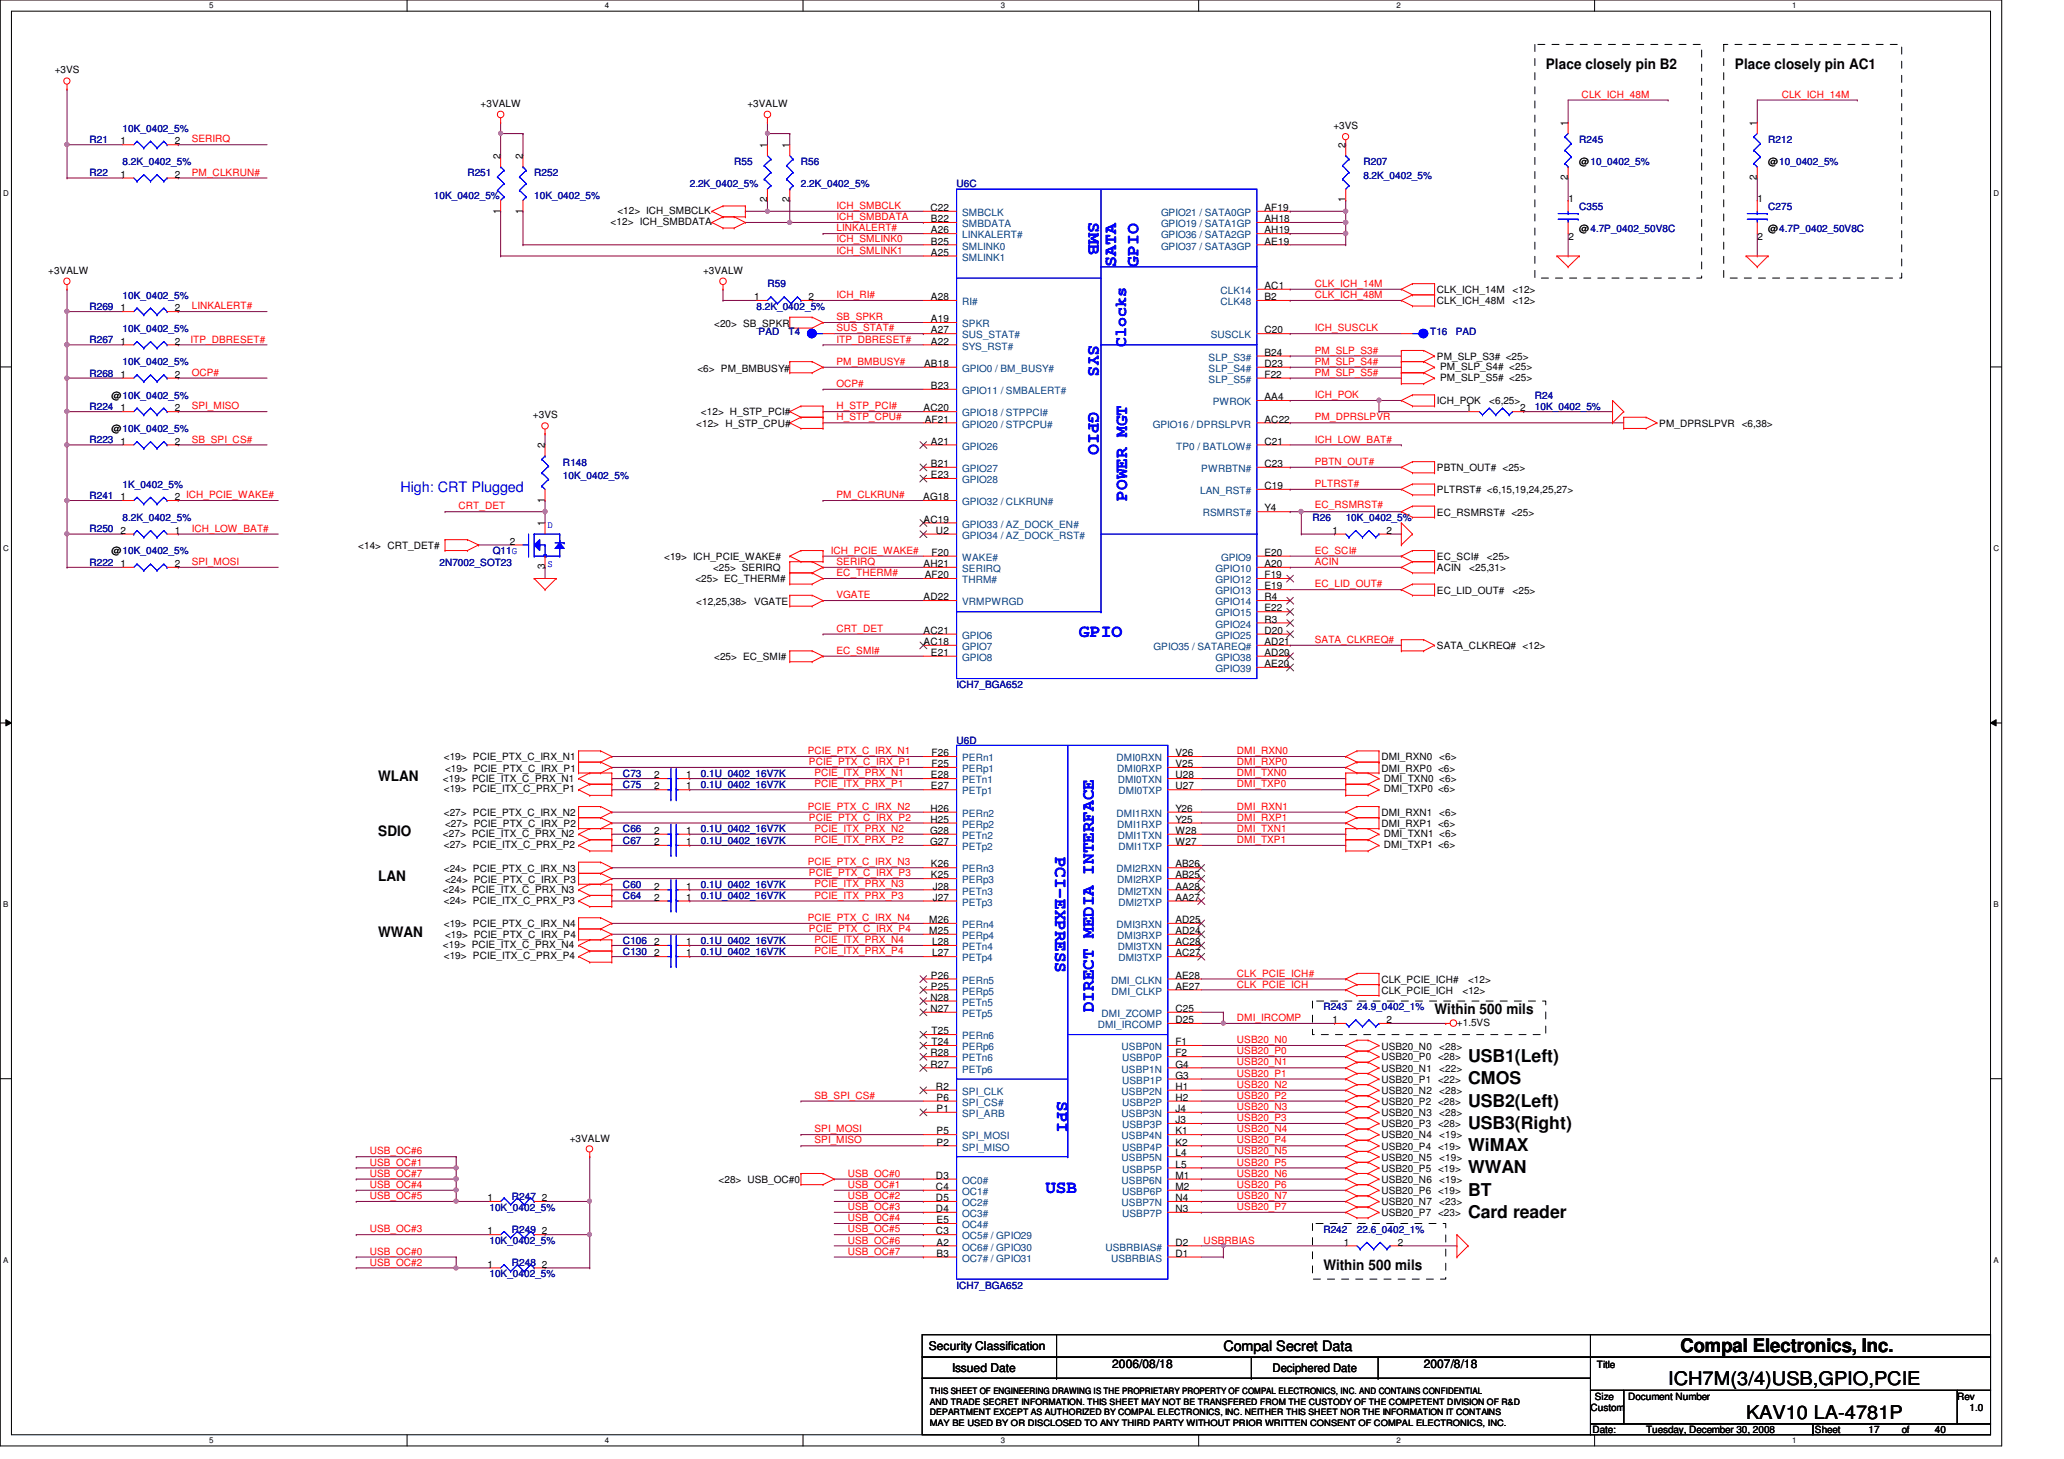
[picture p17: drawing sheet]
<svg xmlns="http://www.w3.org/2000/svg" width="297mm" height="210mm" viewBox="0 0 297 210" stroke-linecap="round" stroke-linejoin="round" font-family="sans-serif">
<defs><g id="words">
<g font-size="2.7">
<text x="241.8" y="194.6">Compal Electronics, Inc.</text>
<text x="240.1" y="199.3">ICH7M(3/4)USB,GPIO,PCIE</text>
<text x="251.3" y="204.1">KAV10 LA-4781P</text>
</g>
<g font-size="2.5" fill="#00f">
<text x="156.6" y="32" transform="rotate(90 156.6 32)">SMB</text>
<text x="160.6" y="38.4" transform="rotate(-90 160.6 38.4)">SATA</text>
<text x="163.8" y="38.4" transform="rotate(-90 163.8 38.4)">GPIO</text>
<text x="156.6" y="49.6" transform="rotate(90 156.6 49.6)">SYS</text>
<text x="156.6" y="59.2" transform="rotate(90 156.6 59.2)">GPIO</text>
<text x="162.2" y="72" transform="rotate(-90 162.2 72)">POWER MGT</text>
<text x="155.3" y="91.7">GPIO</text>
<text x="151.8" y="123.2" transform="rotate(90 151.8 123.2)">PCI-EXPRESS</text>
<text x="157.4" y="145.6" transform="rotate(-90 157.4 145.6)">DIRECT MEDIA INTERFACE</text>
<text x="152.1" y="158.4" transform="rotate(90 152.1 158.4)">SPI</text>
<text x="150.4" y="171.7">USB</text>
</g>
<g font-size="2.5">
<text x="211.3" y="152.8">USB1(Left)</text>
<text x="211.3" y="156">CMOS</text>
<text x="211.3" y="159.2">USB2(Left)</text>
<text x="211.3" y="165.6">WiMAX</text>
<text x="211.3" y="162.4">USB3(Right)</text>
<text x="211.3" y="172">BT</text>
<text x="211.3" y="168.8">WWAN</text>
<text x="211.3" y="175.2">Card reader</text>
</g>
<text font-size="2.4" fill="#00f" x="162.1" y="50" transform="rotate(-90 162.1 50)">Clocks</text>
<g font-size="2.1">
<text x="222.5" y="9.9">Place closely pin B2</text>
<text x="249.7" y="9.9">Place closely pin AC1</text>
<text x="54.4" y="112.3">WLAN</text>
<text x="54.4" y="120.3">SDIO</text>
<text x="54.4" y="126.7">LAN</text>
<text x="54.4" y="134.7">WWAN</text>
<text x="206.5" y="145.9">Within 500 mils</text>
<text x="190.5" y="182.8">Within 500 mils</text>
<text x="176.1" y="194.4">Compal Secret Data</text>
</g>
<text font-size="2.1" fill="#00f" x="57.7" y="70.7">High: CRT Plugged</text>
<g font-size="1.7">
<text x="133.7" y="194.3">Security Classification</text>
<text x="137" y="197.3">Issued Date</text>
<text x="160.1" y="196.8">2006/08/18</text>
<text x="183.1" y="197.4">Deciphered Date</text>
<text x="204.9" y="196.8">2007/8/18</text>
</g>
<g font-size="1.4">
<text x="7.9" y="10.5">+3VS</text>
<text x="69.2" y="15.5">+3VALW</text>
<text x="107.6" y="15.5">+3VALW</text>
<text x="17.4" y="20.8">1</text>
<text x="25.1" y="20.8">2</text>
<text x="72" y="22.9" transform="rotate(-90 72 22.9)">2</text>
<text x="75.2" y="22.9" transform="rotate(-90 75.2 22.9)">2</text>
<text x="110.4" y="21.3" transform="rotate(-90 110.4 21.3)">1</text>
<text x="113.6" y="21.3" transform="rotate(-90 113.6 21.3)">1</text>
<text x="191.9" y="18.6">+3VS</text>
<text x="193.6" y="21.3" transform="rotate(-90 193.6 21.3)">2</text>
<text x="225.6" y="18.1" transform="rotate(-90 225.6 18.1)">1</text>
<text x="227.3" y="23.7">@10_0402_5%</text>
<text x="252.9" y="18.1" transform="rotate(-90 252.9 18.1)">1</text>
<text x="254.5" y="23.7">@10_0402_5%</text>
<text x="17.4" y="25.6">1</text>
<text x="25.1" y="25.6">2</text>
<text x="110.4" y="29.1" transform="rotate(-90 110.4 29.1)">2</text>
<text x="113.6" y="29.1" transform="rotate(-90 113.6 29.1)">2</text>
<text x="193.6" y="29.1" transform="rotate(-90 193.6 29.1)">1</text>
<text x="225.6" y="25.9" transform="rotate(-90 225.6 25.9)">2</text>
<text x="225.7" y="29">1</text>
<text x="252.9" y="25.9" transform="rotate(-90 252.9 25.9)">2</text>
<text x="252.9" y="29">1</text>
<text x="72" y="30.7" transform="rotate(-90 72 30.7)">1</text>
<text x="75.2" y="30.7" transform="rotate(-90 75.2 30.7)">1</text>
<text x="87.9" y="32.4">&lt;12&gt; ICH_SMBDATA</text>
<text x="88.9" y="30.8">&lt;12&gt; ICH_SMBCLK</text>
<text x="133.9" y="30.4">C22</text>
<text x="134" y="32">B22</text>
<text x="134" y="33.6">A26</text>
<text x="134" y="35.2">B25</text>
<text x="182" y="30.4">AF19</text>
<text x="182" y="32">AH18</text>
<text x="182" y="33.6">AH19</text>
<text x="182" y="35.2">AE19</text>
<text x="225.7" y="34.5">2</text>
<text x="227.3" y="33.4">@4.7P_0402_50V8C</text>
<text x="252.9" y="34.5">2</text>
<text x="254.5" y="33.4">@4.7P_0402_50V8C</text>
<text x="6.9" y="39.5">+3VALW</text>
<text x="101.2" y="39.5">+3VALW</text>
<text x="134" y="36.8">A25</text>
<text x="182" y="41.6">AC1</text>
<text x="17.4" y="44.8">1</text>
<text x="25.1" y="44.8">2</text>
<text x="102.8" y="47">&lt;20&gt; SB_SPKR</text>
<text x="108.5" y="43.2">1</text>
<text x="116.4" y="43.2">2</text>
<text x="134" y="43.2">A28</text>
<text x="134" y="46.4">A19</text>
<text x="134" y="48">A27</text>
<text x="182" y="48">C20</text>
<text x="182" y="43.2">B2</text>
<text x="206.8" y="43.8">CLK_ICH_48M</text>
<text x="206.8" y="42.2">CLK_ICH_14M</text>
<text x="217.7" y="43.8">&lt;12&gt;</text>
<text x="217.7" y="42.2">&lt;12&gt;</text>
<text x="17.4" y="49.6">1</text>
<text x="25.1" y="49.6">2</text>
<text x="100.4" y="53.5">&lt;6&gt; PM_BMBUSY#</text>
<text x="133" y="52.8">AB18</text>
<text x="134" y="49.6">A22</text>
<text x="182" y="51.2">B24</text>
<text x="182" y="52.8">D23</text>
<text x="206.8" y="51.8">PM_SLP_S3# &lt;25&gt;</text>
<text x="207.3" y="53.2">PM_SLP_S4# &lt;25&gt;</text>
<text x="16" y="57.4">@10K_0402_5%</text>
<text x="17.4" y="59.2">1</text>
<text x="17.4" y="54.4">1</text>
<text x="25.1" y="59.2">2</text>
<text x="25.1" y="54.4">2</text>
<text x="100.9" y="59.8">&lt;12&gt; H_STP_PCI#</text>
<text x="132.9" y="59.2">AC20</text>
<text x="134" y="56">B23</text>
<text x="182" y="54.4">F22</text>
<text x="182" y="57.6">AA4</text>
<text x="206.8" y="58.2">ICH_POK</text>
<text x="207.3" y="54.8">PM_SLP_S5# &lt;25&gt;</text>
<text x="211" y="59.2">1</text>
<text x="214.3" y="58.2">&lt;6,25&gt;</text>
<text x="218.8" y="59.2">2</text>
<text x="16" y="62.2">@10K_0402_5%</text>
<text x="17.4" y="64">1</text>
<text x="25.1" y="64">2</text>
<text x="76.7" y="60.1">+3VS</text>
<text x="78.4" y="64.5" transform="rotate(-90 78.4 64.5)">2</text>
<text x="100.2" y="61.4">&lt;12&gt; H_STP_CPU#</text>
<text x="133.1" y="60.8">AF21</text>
<text x="134" y="64">A21</text>
<text x="182" y="60.8">AC22</text>
<text x="182" y="64">C21</text>
<text x="238.8" y="61.4">PM_DPRSLPVR &lt;6,38&gt;</text>
<text x="17.4" y="72">1</text>
<text x="25.1" y="72">2 ICH_PCIE_WAKE#</text>
<text x="132.9" y="72">AG18</text>
<text x="134" y="67.2">B21</text>
<text x="134" y="68.8">E23</text>
<text x="182" y="67.2">C23</text>
<text x="182" y="70.4">C19</text>
<text x="206.8" y="67.8">PBTN_OUT# &lt;25&gt;</text>
<text x="206.8" y="71">PLTRST# &lt;6,15,19,24,25,27&gt;</text>
<text x="17.4" y="76.8">2</text>
<text x="25.1" y="76.8">1</text>
<text x="78.4" y="75.7" transform="rotate(-90 78.4 75.7)">1</text>
<text x="78.4" y="72.3" transform="rotate(-90 78.4 72.3)">1</text>
<text x="132.9" y="75.2">AC19</text>
<text x="134.7" y="76.8">U2</text>
<text x="182" y="73.6">Y4</text>
<text x="191.8" y="76.8">1</text>
<text x="199.6" y="76.8">2</text>
<text x="206.8" y="74.2">EC_RSMRST# &lt;25&gt;</text>
<text x="16" y="79.8">@10K_0402_5%</text>
<text x="17.4" y="81.6">1</text>
<text x="25.1" y="81.6">2</text>
<text x="51.6" y="79">&lt;14&gt; CRT_DET#</text>
<text x="73.4" y="78.4">2</text>
<text x="78.4" y="81.9" transform="rotate(-90 78.4 81.9)">3</text>
<text x="95.6" y="80.6">&lt;19&gt; ICH_PCIE_WAKE#</text>
<text x="100.1" y="83.8">&lt;25&gt; EC_THERM#</text>
<text x="102.6" y="82.2">&lt;25&gt; SERIRQ</text>
<text x="132.9" y="81.6">AH21</text>
<text x="133.1" y="83.2">AF20</text>
<text x="134.1" y="80">F20</text>
<text x="182" y="80">E20</text>
<text x="182" y="81.6">A20</text>
<text x="182" y="83.2">F19</text>
<text x="206.8" y="80.6">EC_SCI#</text>
<text x="206.8" y="82.2">ACIN</text>
<text x="211.5" y="82.2">&lt;25,31&gt;</text>
<text x="214" y="80.6">&lt;25&gt;</text>
<text x="100.2" y="87">&lt;12,25,38&gt;</text>
<text x="108.5" y="87">VGATE</text>
<text x="132.9" y="86.4">AD22</text>
<text x="182" y="84.8">E19</text>
<text x="182" y="86.4">R4</text>
<text x="182" y="88">E22</text>
<text x="182" y="89.6">R3</text>
<text x="206.8" y="85.4">EC_LID_OUT#</text>
<text x="217.7" y="85.4">&lt;25&gt;</text>
<text x="102.8" y="95">&lt;25&gt; EC_SMI#</text>
<text x="132.9" y="91.2">AC21</text>
<text x="132.9" y="92.8">AC18</text>
<text x="134" y="94.4">E21</text>
<text x="182" y="91.2">D20</text>
<text x="182" y="92.8">AD21</text>
<text x="182" y="94.4">AD20</text>
<text x="182" y="96">AE20</text>
<text x="206.8" y="93.4">SATA_CLKREQ# &lt;12&gt;</text>
<text x="63.8" y="112.4">&lt;19&gt; PCIE_ITX_C_PRX_N1</text>
<text x="63.9" y="109.4">&lt;19&gt; PCIE_PTX_C_IRX_N1</text>
<text x="64" y="111">&lt;19&gt; PCIE_PTX_C_IRX_P1</text>
<text x="94.1" y="113.6">2</text>
<text x="94.1" y="112">2</text>
<text x="98.8" y="113.6">1</text>
<text x="98.8" y="112">1</text>
<text x="134" y="112">E28</text>
<text x="134" y="113.6">E27</text>
<text x="134.1" y="108.8">F26</text>
<text x="134.1" y="110.4">F25</text>
<text x="169.2" y="108.8">V26</text>
<text x="169.2" y="110.4">V25</text>
<text x="169.2" y="112">U28</text>
<text x="169.2" y="113.6">U27</text>
<text x="198.8" y="109.4">DMI_RXN0 &lt;6&gt;</text>
<text x="198.8" y="111">DMI_RXP0 &lt;6&gt;</text>
<text x="199.1" y="112.4">DMI_TXN0 &lt;6&gt;</text>
<text x="63.9" y="117.4">&lt;27&gt; PCIE_PTX_C_IRX_N2</text>
<text x="63.9" y="114">&lt;19&gt; PCIE_ITX_C_PRX_P1</text>
<text x="64" y="119">&lt;27&gt; PCIE_PTX_C_IRX_P2</text>
<text x="94.1" y="120">2</text>
<text x="98.8" y="120">1</text>
<text x="133.9" y="120">G28</text>
<text x="133.9" y="116.8">H26</text>
<text x="133.9" y="118.4">H25</text>
<text x="169.2" y="116.8">Y26</text>
<text x="169.2" y="118.4">Y25</text>
<text x="169.2" y="120">W28</text>
<text x="198.8" y="117.4">DMI_RXN1 &lt;6&gt;</text>
<text x="198.8" y="119">DMI_RXP1 &lt;6&gt;</text>
<text x="199.1" y="114">DMI_TXP0 &lt;6&gt;</text>
<text x="63.8" y="120.4">&lt;27&gt; PCIE_ITX_C_PRX_N2</text>
<text x="63.9" y="125.4">&lt;24&gt; PCIE_PTX_C_IRX_N3</text>
<text x="63.9" y="122">&lt;27&gt; PCIE_ITX_C_PRX_P2</text>
<text x="94.1" y="121.6">2</text>
<text x="98.8" y="121.6">1</text>
<text x="133.9" y="121.6">G27</text>
<text x="134" y="124.8">K26</text>
<text x="169.2" y="121.6">W27</text>
<text x="169.2" y="124.8">AB26</text>
<text x="199.1" y="120.4">DMI_TXN1 &lt;6&gt;</text>
<text x="199.1" y="122">DMI_TXP1 &lt;6&gt;</text>
<text x="63.8" y="128.4">&lt;24&gt; PCIE_ITX_C_PRX_N3</text>
<text x="63.9" y="130">&lt;24&gt; PCIE_ITX_C_PRX_P3</text>
<text x="64" y="127">&lt;24&gt; PCIE_PTX_C_IRX_P3</text>
<text x="94.1" y="128">2</text>
<text x="94.1" y="129.6">2</text>
<text x="98.8" y="128">1</text>
<text x="98.8" y="129.6">1</text>
<text x="134" y="126.4">K25</text>
<text x="134.2" y="128">J28</text>
<text x="134.2" y="129.6">J27</text>
<text x="169.2" y="126.4">AB25</text>
<text x="169.2" y="128">AA28</text>
<text x="169.2" y="129.6">AA27</text>
<text x="63.8" y="136.4">&lt;19&gt; PCIE_ITX_C_PRX_N4</text>
<text x="63.9" y="133.4">&lt;19&gt; PCIE_PTX_C_IRX_N4</text>
<text x="64" y="135">&lt;19&gt; PCIE_PTX_C_IRX_P4</text>
<text x="94.1" y="137.6">2</text>
<text x="94.1" y="136">2</text>
<text x="98.8" y="137.6">1</text>
<text x="98.8" y="136">1</text>
<text x="133.7" y="132.8">M26</text>
<text x="133.7" y="134.4">M25</text>
<text x="134.2" y="136">L28</text>
<text x="134.2" y="137.6">L27</text>
<text x="169.2" y="132.8">AD25</text>
<text x="169.2" y="134.4">AD24</text>
<text x="169.2" y="136">AC28</text>
<text x="169.2" y="137.6">AC27</text>
<text x="63.9" y="138">&lt;19&gt; PCIE_ITX_C_PRX_P4</text>
<text x="133.9" y="144">N28</text>
<text x="134" y="140.8">P26</text>
<text x="134" y="142.4">P25</text>
<text x="169.2" y="140.8">AE28</text>
<text x="169.2" y="142.4">AE27</text>
<text x="198.8" y="141.4">CLK_PCIE_ICH#</text>
<text x="198.8" y="143">CLK_PCIE_ICH</text>
<text x="210.5" y="143">&lt;12&gt;</text>
<text x="211.3" y="141.4">&lt;12&gt;</text>
<text x="133.9" y="145.6">N27</text>
<text x="134.1" y="148.8">T25</text>
<text x="169.2" y="145.6">C25</text>
<text x="169.2" y="147.2">D25</text>
<text x="191.8" y="147.2">1</text>
<text x="199.6" y="147.2">2</text>
<text x="209.7" y="147.6">+1.5VS</text>
<text x="133.9" y="152">R28</text>
<text x="133.9" y="153.6">R27</text>
<text x="134.1" y="150.4">T24</text>
<text x="169.2" y="150.4">F1</text>
<text x="169.2" y="152">F2</text>
<text x="169.2" y="153.6">G4</text>
<text x="169.2" y="155.2">G3</text>
<text x="198.8" y="151">USB20_N0</text>
<text x="198.8" y="152.6">USB20_P0 &lt;28&gt;</text>
<text x="198.8" y="155.8">USB20_P1 &lt;22&gt;</text>
<text x="198.8" y="154.2">USB20_N1</text>
<text x="207.1" y="151">&lt;28&gt;</text>
<text x="207.1" y="154.2">&lt;22&gt;</text>
<text x="134.7" y="156.8">R2</text>
<text x="134.8" y="158.4">P6</text>
<text x="134.8" y="160">P1</text>
<text x="169.2" y="156.8">H1</text>
<text x="169.2" y="158.4">H2</text>
<text x="169.2" y="160">J4</text>
<text x="169.2" y="161.6">J3</text>
<text x="198.8" y="159">USB20_P2 &lt;28&gt;</text>
<text x="198.8" y="157.4">USB20_N2</text>
<text x="198.8" y="160.6">USB20_N3</text>
<text x="207.1" y="157.4">&lt;28&gt;</text>
<text x="207.1" y="160.6">&lt;28&gt;</text>
<text x="82" y="164.3">+3VALW</text>
<text x="134.8" y="163.2">P5</text>
<text x="134.8" y="164.8">P2</text>
<text x="169.2" y="163.2">K1</text>
<text x="169.2" y="164.8">K2</text>
<text x="169.2" y="166.4">L4</text>
<text x="169.2" y="168">L5</text>
<text x="198.8" y="163.8">USB20_N4</text>
<text x="198.8" y="165.4">USB20_P4 &lt;19&gt;</text>
<text x="198.8" y="167">USB20_N5</text>
<text x="198.8" y="162.2">USB20_P3 &lt;28&gt;</text>
<text x="207.1" y="163.8">&lt;19&gt;</text>
<text x="207.1" y="167">&lt;19&gt;</text>
<text x="70.1" y="172.8">1</text>
<text x="78" y="172.8">2</text>
<text x="103.4" y="170.2">&lt;28&gt; USB_OC#0</text>
<text x="134.7" y="169.6">D3</text>
<text x="134.7" y="171.2">C4</text>
<text x="134.7" y="172.8">D5</text>
<text x="169.2" y="169.6">M1</text>
<text x="169.2" y="171.2">M2</text>
<text x="169.2" y="172.8">N4</text>
<text x="198.8" y="170.2">USB20_N6</text>
<text x="198.8" y="171.8">USB20_P6 &lt;19&gt;</text>
<text x="198.8" y="168.6">USB20_P5 &lt;19&gt;</text>
<text x="198.8" y="173.4">USB20_N7</text>
<text x="207.1" y="170.2">&lt;19&gt;</text>
<text x="207.1" y="173.4">&lt;23&gt;</text>
<text x="70.1" y="177.6">1</text>
<text x="78" y="177.6">2</text>
<text x="134.7" y="174.4">D4</text>
<text x="134.7" y="177.6">C3</text>
<text x="134.8" y="176">E5</text>
<text x="134.8" y="179.2">A2</text>
<text x="169.2" y="174.4">N3</text>
<text x="169.2" y="179.2">D2</text>
<text x="193.4" y="179.2">1</text>
<text x="198.8" y="175">USB20_P7 &lt;23&gt;</text>
<text x="201.2" y="179.2">2</text>
<text x="70.1" y="182.4">1</text>
<text x="78" y="182.4">2</text>
<text x="134.8" y="180.8">B3</text>
<text x="169.2" y="180.8">D1</text>
<text x="229.8" y="196.8">Title</text>
<text x="228.9" y="203">Custom</text>
<text x="229.5" y="201.4">Size</text>
<text x="234.3" y="201.4">Document Number</text>
<text x="281.7" y="201.4">Rev</text>
<text x="283.5" y="203">1.0</text>
<text x="229.2" y="206.2">Date:</text>
<text x="236.9" y="206.2">Tuesday, December 30, 2008</text>
<text x="261.2" y="206.2">Sheet</text>
<text x="268.9" y="206.2">17</text>
<text x="273.7" y="206.2">of</text>
<text x="278.5" y="206.2">40</text>
</g>
<g font-size="1.4" fill="#f00">
<text x="227.6" y="14.1">CLK_ICH_48M</text>
<text x="256.4" y="14.1">CLK_ICH_14M</text>
<text x="27.6" y="20.5">SERIRQ</text>
<text x="27.6" y="25.3">PM_CLKRUN#</text>
<text x="120.4" y="33.3">LINKALERT#</text>
<text x="120.4" y="30.1">ICH_SMBCLK</text>
<text x="120.4" y="34.9">ICH_SMLINK0</text>
<text x="120.4" y="31.7">ICH_SMBDATA</text>
<text x="120.4" y="36.5">ICH_SMLINK1</text>
<text x="189.2" y="41.3">CLK_ICH_14M</text>
<text x="27.6" y="44.5">LINKALERT#</text>
<text x="120.4" y="46.1">SB_SPKR</text>
<text x="120.4" y="47.7">SUS_STAT#</text>
<text x="120.4" y="42.9">ICH_RI#</text>
<text x="189.2" y="42.9">CLK_ICH_48M</text>
<text x="189.2" y="47.7">ICH_SUSCLK</text>
<text x="27.4" y="49.3">ITP_DBRESET#</text>
<text x="120.4" y="52.5">PM_BMBUSY#</text>
<text x="120.4" y="49.3">ITP_DBRESET#</text>
<text x="189.2" y="52.5">PM_SLP_S4#</text>
<text x="189.2" y="50.9">PM_SLP_S3#</text>
<text x="27.6" y="54.1">OCP#</text>
<text x="27.6" y="58.9">SPI_MISO</text>
<text x="120.4" y="55.7">OCP#</text>
<text x="120.4" y="58.9">H_STP_PCI#</text>
<text x="189.2" y="54.1">PM_SLP_S5#</text>
<text x="189.2" y="57.3">ICH_POK</text>
<text x="27.6" y="63.7">SB_SPI_CS#</text>
<text x="120.4" y="60.5">H_STP_CPU#</text>
<text x="189.2" y="63.7">ICH_LOW_BAT#</text>
<text x="189.2" y="60.5">PM_DPRSLPVR</text>
<text x="120.4" y="71.7">PM_CLKRUN#</text>
<text x="189.2" y="70.1">PLTRST#</text>
<text x="189.2" y="66.9">PBTN_OUT#</text>
<text x="27.6" y="76.5">ICH_LOW_BAT#</text>
<text x="66" y="73.3">CRT_DET</text>
<text x="189.2" y="73.1">EC_RSMRST#</text>
<text x="27.6" y="81.3">SPI_MOSI</text>
<text x="119.6" y="79.7">ICH_PCIE_WAKE#</text>
<text x="120.4" y="82.9">EC_THERM#</text>
<text x="120.4" y="81.3">SERIRQ</text>
<text x="189.2" y="81.3">ACIN</text>
<text x="189.2" y="79.7">EC_SCI#</text>
<text x="120.4" y="86.1">VGATE</text>
<text x="189.2" y="84.5">EC_LID_OUT#</text>
<text x="120.4" y="94.1">EC_SMI#</text>
<text x="120.4" y="90.9">CRT_DET</text>
<text x="189.2" y="92.5">SATA_CLKREQ#</text>
<text x="116.2" y="108.5">PCIE_PTX_C_IRX_N1</text>
<text x="116.4" y="110.1">PCIE_PTX_C_IRX_P1</text>
<text x="117.2" y="111.7">PCIE_ITX_PRX_N1</text>
<text x="117.2" y="113.3">PCIE_ITX_PRX_P1</text>
<text x="178" y="111.7">DMI_TXN0</text>
<text x="178" y="108.5">DMI_RXN0</text>
<text x="178" y="113.3">DMI_TXP0</text>
<text x="178" y="110.1">DMI_RXP0</text>
<text x="116.2" y="116.5">PCIE_PTX_C_IRX_N2</text>
<text x="116.4" y="118.1">PCIE_PTX_C_IRX_P2</text>
<text x="117.2" y="119.7">PCIE_ITX_PRX_N2</text>
<text x="178" y="119.7">DMI_TXN1</text>
<text x="178" y="116.5">DMI_RXN1</text>
<text x="178" y="118.1">DMI_RXP1</text>
<text x="116.2" y="124.5">PCIE_PTX_C_IRX_N3</text>
<text x="117.2" y="121.3">PCIE_ITX_PRX_P2</text>
<text x="178" y="121.3">DMI_TXP1</text>
<text x="116.4" y="126.1">PCIE_PTX_C_IRX_P3</text>
<text x="117.2" y="127.7">PCIE_ITX_PRX_N3</text>
<text x="117.2" y="129.3">PCIE_ITX_PRX_P3</text>
<text x="116.2" y="132.5">PCIE_PTX_C_IRX_N4</text>
<text x="116.4" y="134.1">PCIE_PTX_C_IRX_P4</text>
<text x="117.2" y="137.3">PCIE_ITX_PRX_P4</text>
<text x="117.2" y="135.7">PCIE_ITX_PRX_N4</text>
<text x="178" y="142.1">CLK_PCIE_ICH</text>
<text x="178" y="140.5">CLK_PCIE_ICH#</text>
<text x="178" y="146.9">DMI_IRCOMP</text>
<text x="178" y="154.9">USB20_P1</text>
<text x="178" y="153.3">USB20_N1</text>
<text x="178" y="150.1">USB20_N0</text>
<text x="178" y="151.7">USB20_P0</text>
<text x="117.2" y="158.1">SB_SPI_CS#</text>
<text x="178" y="158.1">USB20_P2</text>
<text x="178" y="156.5">USB20_N2</text>
<text x="178" y="159.7">USB20_N3</text>
<text x="178" y="161.3">USB20_P3</text>
<text x="53.2" y="167.7">USB_OC#1</text>
<text x="53.2" y="166.1">USB_OC#6</text>
<text x="117.2" y="162.9">SPI_MOSI</text>
<text x="117.2" y="164.5">SPI_MISO</text>
<text x="178" y="162.9">USB20_N4</text>
<text x="178" y="164.5">USB20_P4</text>
<text x="178" y="166.1">USB20_N5</text>
<text x="178" y="167.7">USB20_P5</text>
<text x="53.2" y="172.5">USB_OC#5</text>
<text x="53.2" y="170.9">USB_OC#4</text>
<text x="53.2" y="169.3">USB_OC#7</text>
<text x="122" y="169.3">USB_OC#0</text>
<text x="122" y="170.9">USB_OC#1</text>
<text x="122" y="172.5">USB_OC#2</text>
<text x="178" y="169.3">USB20_N6</text>
<text x="178" y="170.9">USB20_P6</text>
<text x="178" y="172.5">USB20_N7</text>
<text x="53.2" y="177.3">USB_OC#3</text>
<text x="122" y="175.7">USB_OC#4</text>
<text x="122" y="177.3">USB_OC#5</text>
<text x="122" y="178.9">USB_OC#6</text>
<text x="122" y="174.1">USB_OC#3</text>
<text x="173.2" y="178.9">USBRBIAS</text>
<text x="178" y="174.1">USB20_P7</text>
<text x="53.2" y="180.5">USB_OC#0</text>
<text x="53.2" y="182.1">USB_OC#2</text>
<text x="122" y="180.5">USB_OC#7</text>
</g>
<g font-size="1.4" fill="#000080">
<text x="12.9" y="20.6">R21</text>
<text x="17.6" y="23.7">8.2K_0402_5%</text>
<text x="17.6" y="19">10K_0402_5%</text>
<text x="105.7" y="23.7">R55</text>
<text x="115.3" y="23.7">R56</text>
<text x="196.2" y="23.7">R207</text>
<text x="227.3" y="20.6">R245</text>
<text x="254.5" y="20.6">R212</text>
<text x="12.9" y="25.4">R22</text>
<text x="62.4" y="28.6">10K_0402_5%</text>
<text x="67.3" y="25.4">R251</text>
<text x="76.9" y="25.4">R252</text>
<text x="76.9" y="28.6">10K_0402_5%</text>
<text x="99.3" y="27">2.2K_0402_5%</text>
<text x="115.3" y="27">2.2K_0402_5%</text>
<text x="137.7" y="27">U6C</text>
<text x="196.2" y="25.7">8.2K_0402_5%</text>
<text x="227.3" y="30.2">C355</text>
<text x="254.5" y="30.2">C275</text>
<text x="110.4" y="41.4">R59</text>
<text x="12.9" y="44.6">R269</text>
<text x="17.6" y="43">10K_0402_5%</text>
<text x="17.6" y="47.8">10K_0402_5%</text>
<text x="108.9" y="44.6">8.2K_0402_5%</text>
<text x="12.9" y="49.4">R267</text>
<text x="17.6" y="52.6">10K_0402_5%</text>
<text x="109.2" y="48.3">PAD</text>
<text x="113.5" y="48.3">T4</text>
<text x="205.8" y="48.3">T16</text>
<text x="209.5" y="48.3">PAD</text>
<text x="12.9" y="59">R224</text>
<text x="12.9" y="54.2">R268</text>
<text x="220.9" y="57.4">R24</text>
<text x="220.9" y="59">10K_0402_5%</text>
<text x="12.9" y="63.8">R223</text>
<text x="12.9" y="71.8">R241</text>
<text x="17.6" y="70.2">1K_0402_5%</text>
<text x="81" y="67">R148</text>
<text x="81" y="68.9">10K_0402_5%</text>
<text x="12.9" y="76.6">R250</text>
<text x="17.6" y="75">8.2K_0402_5%</text>
<text x="188.9" y="75">R26</text>
<text x="193.7" y="75">10K_0402_5%</text>
<text x="12.9" y="81.4">R222</text>
<text x="63.2" y="81.4">2N7002_SOT23</text>
<text x="70.9" y="79.8">Q11G</text>
<text x="137.7" y="99">ICH7_BGA652</text>
<text x="137.7" y="107">U6D</text>
<text x="89.7" y="113.4">C75</text>
<text x="89.7" y="111.8">C73</text>
<text x="100.9" y="113.4">0.1U_0402_16V7K</text>
<text x="100.9" y="111.8">0.1U_0402_16V7K</text>
<text x="89.7" y="119.8">C66</text>
<text x="100.9" y="119.8">0.1U_0402_16V7K</text>
<text x="89.7" y="121.4">C67</text>
<text x="100.9" y="121.4">0.1U_0402_16V7K</text>
<text x="89.7" y="127.8">C60</text>
<text x="89.7" y="129.4">C64</text>
<text x="100.9" y="127.8">0.1U_0402_16V7K</text>
<text x="100.9" y="129.4">0.1U_0402_16V7K</text>
<text x="89.7" y="137.4">C130</text>
<text x="89.7" y="135.8">C106</text>
<text x="100.9" y="137.4">0.1U_0402_16V7K</text>
<text x="100.9" y="135.8">0.1U_0402_16V7K</text>
<text x="190.5" y="145.4">R243</text>
<text x="195.3" y="145.4">24.9_0402_1%</text>
<text x="73.7" y="172.6">R247</text>
<text x="70.4" y="179">10K_0402_5%</text>
<text x="70.4" y="174.2">10K_0402_5%</text>
<text x="73.7" y="177.4">R249</text>
<text x="190.5" y="177.4">R242</text>
<text x="195.3" y="177.4">22.6_0402_1%</text>
<text x="70.4" y="183.8">10K_0402_5%</text>
<text x="73.7" y="182.2">R248</text>
<text x="137.7" y="185.4">ICH7_BGA652</text>
</g>
<g font-size="1.4" fill="#004080">
<text x="138.5" y="31.1">SMBCLK</text>
<text x="138.5" y="32.7">SMBDATA</text>
<text x="138.5" y="34.3">LINKALERT#</text>
<text x="138.5" y="35.9">SMLINK0</text>
<text x="167.1" y="31.1">GPIO21 / SATA0GP</text>
<text x="167.1" y="32.7">GPIO19 / SATA1GP</text>
<text x="167.1" y="34.3">GPIO36 / SATA2GP</text>
<text x="167.1" y="35.9">GPIO37 / SATA3GP</text>
<text x="138.5" y="37.5">SMLINK1</text>
<text x="138.5" y="43.9">RI#</text>
<text x="138.5" y="47.1">SPKR</text>
<text x="175.6" y="42.3">CLK14</text>
<text x="175.6" y="43.9">CLK48</text>
<text x="138.5" y="50.3">SYS_RST#</text>
<text x="138.5" y="48.7">SUS_STAT#</text>
<text x="138.5" y="53.5">GPIO0 / BM_BUSY#</text>
<text x="173.9" y="51.9">SLP_S3#</text>
<text x="173.9" y="53.5">SLP_S4#</text>
<text x="174.2" y="48.7">SUSCLK</text>
<text x="138.5" y="56.7">GPIO11 / SMBALERT#</text>
<text x="138.5" y="59.9">GPIO18 / STPPCI#</text>
<text x="173.9" y="55.1">SLP_S5#</text>
<text x="174.5" y="58.3">PWROK</text>
<text x="138.5" y="64.7">GPIO26</text>
<text x="138.5" y="61.5">GPIO20 / STPCPU#</text>
<text x="165.9" y="61.5">GPIO16 / DPRSLPVR</text>
<text x="169.3" y="64.7">TP0 / BATLOW#</text>
<text x="138.5" y="67.9">GPIO27</text>
<text x="138.5" y="69.5">GPIO28</text>
<text x="172.7" y="71.1">LAN_RST#</text>
<text x="172.9" y="67.9">PWRBTN#</text>
<text x="138.5" y="72.7">GPIO32 / CLKRUN#</text>
<text x="138.5" y="75.9">GPIO33 / AZ_DOCK_EN#</text>
<text x="138.5" y="77.5">GPIO34 / AZ_DOCK_RST#</text>
<text x="173.1" y="74.3">RSMRST#</text>
<text x="138.5" y="80.7">WAKE#</text>
<text x="138.5" y="82.3">SERIRQ</text>
<text x="138.5" y="83.9">THRM#</text>
<text x="174.9" y="82.3">GPIO10</text>
<text x="174.9" y="83.9">GPIO12</text>
<text x="175.7" y="80.7">GPIO9</text>
<text x="138.5" y="87.1">VRMPWRGD</text>
<text x="174.9" y="85.5">GPIO13</text>
<text x="174.9" y="87.1">GPIO14</text>
<text x="174.9" y="88.7">GPIO15</text>
<text x="138.5" y="91.9">GPIO6</text>
<text x="138.5" y="93.5">GPIO7</text>
<text x="138.5" y="95.1">GPIO8</text>
<text x="166" y="93.5">GPIO35 / SATAREQ#</text>
<text x="174.9" y="90.3">GPIO24</text>
<text x="174.9" y="91.9">GPIO25</text>
<text x="174.9" y="95.1">GPIO38</text>
<text x="174.9" y="96.7">GPIO39</text>
<text x="138.5" y="109.5">PERn1</text>
<text x="138.5" y="111.1">PERp1</text>
<text x="138.5" y="112.7">PETn1</text>
<text x="160.7" y="109.5">DMI0RXN</text>
<text x="160.8" y="111.1">DMI0RXP</text>
<text x="160.9" y="112.7">DMI0TXN</text>
<text x="138.5" y="114.3">PETp1</text>
<text x="138.5" y="117.5">PERn2</text>
<text x="138.5" y="119.1">PERp2</text>
<text x="160.7" y="117.5">DMI1RXN</text>
<text x="160.8" y="119.1">DMI1RXP</text>
<text x="160.9" y="114.3">DMI0TXP</text>
<text x="138.5" y="120.7">PETn2</text>
<text x="138.5" y="122.3">PETp2</text>
<text x="138.5" y="125.5">PERn3</text>
<text x="160.7" y="125.5">DMI2RXN</text>
<text x="160.9" y="120.7">DMI1TXN</text>
<text x="160.9" y="122.3">DMI1TXP</text>
<text x="138.5" y="127.1">PERp3</text>
<text x="138.5" y="128.7">PETn3</text>
<text x="138.5" y="130.3">PETp3</text>
<text x="160.8" y="127.1">DMI2RXP</text>
<text x="160.9" y="128.7">DMI2TXN</text>
<text x="160.9" y="130.3">DMI2TXP</text>
<text x="138.5" y="133.5">PERn4</text>
<text x="138.5" y="135.1">PERp4</text>
<text x="138.5" y="136.7">PETn4</text>
<text x="160.7" y="133.5">DMI3RXN</text>
<text x="160.8" y="135.1">DMI3RXP</text>
<text x="160.9" y="136.7">DMI3TXN</text>
<text x="138.5" y="138.3">PETp4</text>
<text x="138.5" y="141.5">PERn5</text>
<text x="138.5" y="143.1">PERp5</text>
<text x="159.9" y="141.5">DMI_CLKN</text>
<text x="160" y="143.1">DMI_CLKP</text>
<text x="160.9" y="138.3">DMI3TXP</text>
<text x="138.5" y="144.7">PETn5</text>
<text x="138.5" y="146.3">PETp5</text>
<text x="138.5" y="149.5">PERn6</text>
<text x="158" y="147.9">DMI_IRCOMP</text>
<text x="158.5" y="146.3">DMI_ZCOMP</text>
<text x="138.5" y="151.1">PERp6</text>
<text x="138.5" y="152.7">PETn6</text>
<text x="138.5" y="154.3">PETp6</text>
<text x="161.4" y="151.1">USBP0N</text>
<text x="161.4" y="154.3">USBP1N</text>
<text x="161.5" y="152.7">USBP0P</text>
<text x="161.5" y="155.9">USBP1P</text>
<text x="138.5" y="157.5">SPI_CLK</text>
<text x="138.5" y="159.1">SPI_CS#</text>
<text x="138.5" y="160.7">SPI_ARB</text>
<text x="161.4" y="157.5">USBP2N</text>
<text x="161.4" y="160.7">USBP3N</text>
<text x="161.5" y="159.1">USBP2P</text>
<text x="138.5" y="163.9">SPI_MOSI</text>
<text x="138.5" y="165.5">SPI_MISO</text>
<text x="161.4" y="163.9">USBP4N</text>
<text x="161.4" y="167.1">USBP5N</text>
<text x="161.5" y="162.3">USBP3P</text>
<text x="161.5" y="165.5">USBP4P</text>
<text x="138.5" y="170.3">OC0#</text>
<text x="138.5" y="171.9">OC1#</text>
<text x="138.5" y="173.5">OC2#</text>
<text x="161.4" y="170.3">USBP6N</text>
<text x="161.4" y="173.5">USBP7N</text>
<text x="161.5" y="168.7">USBP5P</text>
<text x="161.5" y="171.9">USBP6P</text>
<text x="138.5" y="175.1">OC3#</text>
<text x="138.5" y="176.7">OC4#</text>
<text x="138.5" y="178.3">OC5# / GPIO29</text>
<text x="138.5" y="179.9">OC6# / GPIO30</text>
<text x="159.1" y="179.9">USBRBIAS#</text>
<text x="161.5" y="175.1">USBP7P</text>
<text x="138.5" y="181.5">OC7# / GPIO31</text>
<text x="159.9" y="181.5">USBRBIAS</text>
</g>
<g font-size="1.4" fill="#00f">
<text x="78.8" y="75.9">D</text>
<text x="78.8" y="81.5">S</text>
</g>
<g font-size="1.3">
<text x="133.8" y="203.6">DEPARTMENT EXCEPT AS AUTHORIZED BY COMPAL ELECTRONICS, INC. NEITHER THIS SHEET NOR THE INFORMATION IT CONTAINS</text>
<text x="133.8" y="200.6">THIS SHEET OF ENGINEERING DRAWING IS THE PROPRIETARY PROPERTY OF COMPAL ELECTRONICS, INC. AND CONTAINS CONFIDENTIAL</text>
<text x="133.8" y="202.1">AND TRADE SECRET INFORMATION. THIS SHEET MAY NOT BE TRANSFERED FROM THE CUSTODY OF THE COMPETENT DIVISION OF R&amp;D</text>
<text x="133.8" y="205.1">MAY BE USED BY OR DISCLOSED TO ANY THIRD PARTY WITHOUT PRIOR WRITTEN CONSENT OF COMPAL ELECTRONICS, INC.</text>
</g>
<g font-size="1.1">
<text x="30.1" y="1.1">5</text>
<text x="87" y="1.1">4</text>
<text x="144" y="1.1">3</text>
<text x="201" y="1.1">2</text>
<text x="257.9" y="1.1">1</text>
<text x=".5" y="28.2">D</text>
<text x="286.9" y="28.2">D</text>
<text x=".5" y="79.3">C</text>
<text x="286.9" y="79.3">C</text>
<text x=".5" y="130.6">B</text>
<text x="286.9" y="130.6">B</text>
<text x=".5" y="181.7">A</text>
<text x="286.9" y="181.7">A</text>
<text x="30.1" y="207.6">5</text>
<text x="87" y="207.6">4</text>
<text x="144" y="207.6">3</text>
<text x="201" y="207.6">2</text>
<text x="257.9" y="207.6">1</text>
</g>
</g></defs>
<path d="M0 0h288.1v208h-288.1zM1.6 1.6h284.9v204.8h-284.9z" fill="none" stroke="#000" stroke-width=".14"/>
<g fill="#fff">
<path d="M30.1 .2h.6v1.2h-.6z"/>
<path d="M30.1 206.6h.6v1.2h-.6z"/>
</g>
<path d="M58.6 0v1.6M58.6 206.4v1.6" fill="none" stroke="#000" stroke-width=".14"/>
<g fill="#fff">
<path d="M87 .2h.6v1.2h-.6z"/>
<path d="M87 206.6h.6v1.2h-.6z"/>
</g>
<path d="M115.6 0v1.6M115.6 206.4v1.6" fill="none" stroke="#000" stroke-width=".14"/>
<g fill="#fff">
<path d="M144 .2h.6v1.2h-.6z"/>
<path d="M144 206.6h.6v1.2h-.6z"/>
</g>
<path d="M172.5 0v1.6M172.5 206.4v1.6" fill="none" stroke="#000" stroke-width=".14"/>
<g fill="#fff">
<path d="M201 .2h.5v1.2h-.5z"/>
<path d="M201 206.6h.5v1.2h-.5z"/>
</g>
<path d="M229.5 0v1.6M229.5 206.4v1.6" fill="none" stroke="#000" stroke-width=".14"/>
<g fill="#fff">
<path d="M257.9 .2h.6v1.2h-.6z"/>
<path d="M257.9 206.6h.6v1.2h-.6z"/>
<path d="M.5 27.2h.7v1.2h-.7z"/>
<path d="M286.9 27.2h.8v1.2h-.8z"/>
<path d="M.5 78.4h.7v1.1h-.7z"/>
<path d="M286.9 78.4h.8v1.1h-.8z"/>
</g>
<path d="M0 52.8h1.6M286.5 52.8h1.6" fill="none" stroke="#000" stroke-width=".14"/>
<g fill="#fff">
<path d="M.5 129.6h.7v1.2h-.7z"/>
<path d="M286.9 129.6h.7v1.2h-.7z"/>
</g>
<path d="M0 104h1.6M.8 103.5l.8 .5-.8 .4zM286.5 104l.8-.5v.9zM286.5 104h1.6" fill="none" stroke="#000" stroke-width=".14"/>
<path d="M.8 103.5l.8 .5-.8 .4zM286.5 104l.8-.5v.9z" fill="#000"/>
<g fill="#fff">
<path d="M.5 180.8h.7v1.1h-.7z"/>
<path d="M286.9 180.8h.7v1.1h-.7z"/>
</g>
<path d="M0 155.2h1.6M286.5 155.2h1.6" fill="none" stroke="#000" stroke-width=".14"/>
<path d="M118.4 33.6h.1M118.4 33.6h14.5M185.7 33.6h.1M185.7 33.6h8M118.4 52.8h.1M118.4 46.4h.1M118.4 52.8h14.5M118.4 46.4h14.5" fill="none" stroke="#800040" stroke-width=".14"/>
<circle cx="193.6" cy="33.6" r=".32" fill="#f0f"/>
<circle cx="193.6" cy="33.6" r=".32" fill="none" stroke="#f0f" stroke-width=".14"/>
<path d="M9.6 12.8h.1M9.6 12.8v8M193.7 33.6h.1M193.7 33.6v1.6M225.7 28.8h.1M225.7 25.6v3.2" fill="none" stroke="#800040" stroke-width=".14"/>
<circle cx="9.6" cy="20.8" r=".31" fill="#f0f"/>
<circle cx="9.6" cy="20.8" r=".31" fill="none" stroke="#f0f" stroke-width=".14"/>
<path d="M9.6 25.6h.1M9.6 20.8h.1M9.6 25.6h8M9.6 20.8v4.8M9.6 41.6h.1M9.6 49.6h.1M9.6 41.6v3.2M9.6 49.6v4.8" fill="none" stroke="#800040" stroke-width=".14"/>
<circle cx="9.6" cy="54.4" r=".31" fill="#f0f"/>
<circle cx="9.6" cy="54.4" r=".31" fill="none" stroke="#f0f" stroke-width=".14"/>
<path d="M72 19.2h.1M72 19.2h3.3M72 19.2v3.2M75.3 19.2h.1M75.3 19.2v3.2M113.7 19.2h.1M113.7 19.2v1.6M110.4 28.8h.1M110.4 28.8v1.6" fill="none" stroke="#800040" stroke-width=".14"/>
<circle cx="72" cy="19.2" r=".3" fill="#f0f"/>
<circle cx="72" cy="19.2" r=".3" fill="none" stroke="#f0f" stroke-width=".14"/>
<path d="M225.7 14.4h14.4M240.1 14.4h.1M113.7 28.8h.1M113.7 28.8v3.2" fill="none" stroke="#800040" stroke-width=".14"/>
<circle cx="113.6" cy="32" r=".31" fill="#f0f"/>
<circle cx="113.6" cy="32" r=".31" fill="none" stroke="#f0f" stroke-width=".14"/>
<path d="M110.4 19.2h.1M110.4 19.2h3.3M110.4 19.2v1.6" fill="none" stroke="#800040" stroke-width=".14"/>
<circle cx="110.4" cy="19.2" r=".3" fill="#f0f"/>
<circle cx="110.4" cy="19.2" r=".3" fill="none" stroke="#f0f" stroke-width=".14"/>
<path d="M72 30.4h.1M72 30.4v6.4M75.3 30.4h.1M75.3 30.4v4.8M9.6 49.6h.1M9.6 49.6h8" fill="none" stroke="#800040" stroke-width=".14"/>
<circle cx="9.6" cy="49.6" r=".32" fill="#f0f"/>
<circle cx="9.6" cy="49.6" r=".32" fill="none" stroke="#f0f" stroke-width=".14"/>
<path d="M9.6 44.8h.1M9.6 44.8v4.8M25.7 49.6h.1M25.7 49.6h12.7" fill="none" stroke="#800040" stroke-width=".14"/>
<circle cx="9.6" cy="44.8" r=".31" fill="#f0f"/>
<circle cx="9.6" cy="44.8" r=".31" fill="none" stroke="#f0f" stroke-width=".14"/>
<g fill="none" stroke="#800040" stroke-width=".14">
<path d="M120.1 48h12.8M132.9 48h.1M9.6 64h.1M9.6 64h8M25.7 64h.1M25.7 64h12.7M9.6 81.6h.1M9.6 81.6h8M25.7 81.6h.1M25.7 81.6h14.3M118.4 80h.1M118.4 94.4h.1"/>
<path d="M118.4 80h14.5M118.4 94.4h14.5M185.7 84.8h16M201.7 84.8h.1M115.3 163.2h.1M115.3 163.2h17.6"/>
</g>
<circle cx="9.6" cy="64" r=".31" fill="#f0f"/>
<circle cx="9.6" cy="64" r=".31" fill="none" stroke="#f0f" stroke-width=".14"/>
<path d="M9.6 54.4h.1M9.6 59.2h.1M9.6 54.4v9.6M185.7 52.8h.1M185.7 52.8h16M172.9 145.6h3.2M172.9 147.2h3.2M176.1 145.6h.1M176.1 147.2h.1" fill="none" stroke="#800040" stroke-width=".14"/>
<circle cx="176.1" cy="147.2" r=".3" fill="#f0f"/>
<circle cx="176.1" cy="147.2" r=".3" fill="none" stroke="#f0f" stroke-width=".14"/>
<path d="M9.6 72h.1M9.6 72h8M25.7 72h.1M25.7 72h14.3M172.9 155.2h20.8M172.9 153.6h20.8M176.1 147.2h.1M176.1 145.6v1.6M193.7 155.2h.1M193.7 153.6h.1M200.1 147.2h8M208.1 147.2h.1" fill="none" stroke="#800040" stroke-width=".14"/>
<circle cx="9.6" cy="72" r=".31" fill="#f0f"/>
<circle cx="9.6" cy="72" r=".31" fill="none" stroke="#f0f" stroke-width=".14"/>
<g fill="none" stroke="#800040" stroke-width=".14">
<path d="M107.3 32h6.4M110.4 30.4h.1M110.4 30.4h22.5M113.7 32h.1M118.4 56h.1M118.4 56h14.5M9.6 64h.1M9.6 76.8h.1M9.6 64v8M9.6 76.8h8M25.7 76.8h.1M25.7 76.8h14.3"/>
<path d="M185.7 73.6h.1M185.7 64h16M185.7 73.6h1.6v3.2M187.3 76.8h.1M187.3 76.8h4.8M192.1 76.8h.1M201.7 64h.1M115.3 158.4h.1M115.3 158.4h17.6M172.9 150.4h20.8M172.9 152h20.8M193.7 150.4h.1"/>
<path d="M193.7 152h.1M115.3 164.8h.1M115.3 164.8h17.6M120.1 176h12.8M120.1 177.6h12.8M120.1 179.2h12.8M132.9 176h.1M132.9 177.6h.1M132.9 179.2h.1M120.1 180.8h12.8M132.9 180.8h.1"/>
</g>
<circle cx="110.4" cy="30.4" r=".3" fill="#f0f"/>
<circle cx="110.4" cy="30.4" r=".3" fill="none" stroke="#f0f" stroke-width=".14"/>
<g fill="none" stroke="#800040" stroke-width=".14">
<path d="M72 17.6h.1M72 17.6v1.6M72 36.8h.1M72 36.8h60.9M75.3 35.2h.1M75.3 35.2h57.6M9.6 54.4h.1M9.6 54.4h8M25.7 44.8h.1M25.7 54.4h.1M25.7 44.8h12.7M25.7 54.4h12.7"/>
<path d="M104.1 43.2h.1M104.1 43.2h4.8M185.7 54.4h.1M185.7 51.2h.1M185.7 54.4h16M185.7 51.2h16M185.7 60.8h.1M185.7 60.8h48M185.7 81.6h.1M185.7 81.6h16M172.9 112h20.8M172.9 108.8h20.8"/>
<path d="M172.9 113.6h20.8M172.9 116.8h20.8M172.9 118.4h20.8M172.9 110.4h20.8M193.7 112h.1M193.7 108.8h.1M193.7 113.6h.1M193.7 116.8h.1M193.7 118.4h.1M193.7 110.4h.1M172.9 121.6h20.8M172.9 120h20.8"/>
<path d="M193.7 121.6h.1M193.7 120h.1M176.1 147.2h16M192.1 147.2h.1M120.1 169.6h12.8M120.1 171.2h12.8M132.9 169.6h.1M132.9 171.2h.1M172.9 169.6h.1M172.9 171.2h.1M172.9 169.6h20.8M172.9 171.2h20.8"/>
<path d="M172.9 179.2h20.8M176.1 179.2h.1M201.7 179.2h8M209.7 179.2h.1"/>
</g>
<circle cx="176.1" cy="179.2" r=".3" fill="#f0f"/>
<circle cx="176.1" cy="179.2" r=".3" fill="none" stroke="#f0f" stroke-width=".14"/>
<g fill="none" stroke="#800040" stroke-width=".14">
<path d="M110.4 17.6h.1M110.4 17.6v1.6M9.6 20.8h.1M9.6 20.8h8M25.7 20.8h.1M25.7 20.8h12.7M107.3 30.4h.1M107.3 30.4h3.1M113.7 32h19.2M132.9 32h.1M185.7 70.4h.1M185.7 70.4h16"/>
<path d="M187.3 73.6h.1M187.3 73.6h14.4M118.4 83.2h.1M118.4 83.2h14.5M172.9 142.4h20.8M172.9 140.8h20.8M193.7 142.4h.1M193.7 140.8h.1M176.1 179.2h.1M176.1 179.2v1.6M172.9 180.8h3.2M176.1 180.8h.1"/>
</g>
<circle cx="187.2" cy="73.6" r=".31" fill="#f0f"/>
<circle cx="187.2" cy="73.6" r=".31" fill="none" stroke="#f0f" stroke-width=".14"/>
<path d="M9.6 59.2h.1M9.6 59.2h8M25.7 59.2h.1M25.7 59.2h12.7" fill="none" stroke="#800040" stroke-width=".14"/>
<circle cx="9.6" cy="59.2" r=".31" fill="#f0f"/>
<circle cx="9.6" cy="59.2" r=".31" fill="none" stroke="#f0f" stroke-width=".14"/>
<g fill="none" stroke="#800040" stroke-width=".14">
<path d="M225.7 17.6h.1M225.7 14.4v3.2M252.9 17.6h.1M267.3 14.4h.1M267.3 14.4h-14.4v3.2M252.9 28.8h.1M252.9 25.6v3.2M104.1 41.6h.1M104.1 41.6v1.6M9.6 72h.1M9.6 72v4.8M200.1 76.8h1.6"/>
<path d="M201.7 76.8h.1M120.1 172.8h12.8M132.9 172.8h.1"/>
</g>
<circle cx="9.6" cy="76.8" r=".31" fill="#f0f"/>
<circle cx="9.6" cy="76.8" r=".31" fill="none" stroke="#f0f" stroke-width=".14"/>
<path d="M225.7 36.8h.1M225.7 33.6v3.2M252.9 36.8h.1M252.9 33.6v3.2M198.5 57.6h.1M198.5 57.6h3.2" fill="none" stroke="#800040" stroke-width=".14"/>
<circle cx="198.4" cy="57.6" r=".31" fill="#f0f"/>
<circle cx="198.4" cy="57.6" r=".31" fill="none" stroke="#f0f" stroke-width=".14"/>
<g fill="none" stroke="#800040" stroke-width=".14">
<path d="M25.7 25.6h.1M25.7 25.6h12.7M185.7 35.2h8M185.7 32h8M193.7 35.2h.1M193.7 32h.1M9.6 44.8h.1M9.6 44.8h8M116.9 43.2h.1M116.9 43.2h16M118.4 49.6h.1M118.4 59.2h.1"/>
<path d="M118.4 59.2h14.5M118.4 49.6h14.5M185.7 43.2h.1M185.7 41.6h.1M185.7 57.6h.1M185.7 48h.1M185.7 43.2h16M185.7 41.6h16M185.7 57.6h12.8M185.7 48h16M198.5 59.2h.1M198.5 57.6h.1"/>
<path d="M198.5 59.2h12.8M198.5 57.6v1.6M219.3 59.2h.1M219.3 59.2h12.8M118.4 60.8h.1M118.4 72h.1M118.4 60.8h14.5M118.4 72h14.5M185.7 67.2h.1M185.7 67.2h16M118.4 86.4h.1M118.4 81.6h.1"/>
<path d="M118.4 86.4h14.5M118.4 81.6h14.5M185.7 80h16M201.7 80h.1M120.1 174.4h12.8M132.9 174.4h.1"/>
</g>
<circle cx="193.7" cy="32" r=".31" fill="#f0f"/>
<circle cx="193.7" cy="32" r=".31" fill="none" stroke="#f0f" stroke-width=".14"/>
<g fill="none" stroke="#800040" stroke-width=".14">
<path d="M193.7 33.6h.1M193.7 30.4h.1M193.7 30.4v3.2M9.6 76.8h.1M9.6 76.8v4.8M88 118.4h.1M88 116.8h.1M88 118.4h44.9M88 116.8h44.9M88 121.6h.1M88 129.6h.1M88 124.8h.1"/>
<path d="M88 128h.1M88 120h.1M88 126.4h.1M88 121.6h6.4M88 129.6h6.4M88 124.8h44.9M88 128h6.4M88 120h6.4M88 126.4h44.9M99.3 121.6h.1M99.3 128h.1M99.3 120h.1"/>
<path d="M99.3 129.6h.1M99.3 121.6h33.6M99.3 129.6h33.6M99.3 128h33.6M99.3 120h33.6M172.9 158.4h20.8M172.9 156.8h20.8M193.7 158.4h.1M193.7 156.8h.1"/>
</g>
<circle cx="193.7" cy="32" r=".31" fill="#f0f"/>
<circle cx="193.7" cy="32" r=".31" fill="none" stroke="#f0f" stroke-width=".14"/>
<path d="M185.7 30.4h.1M185.7 30.4h8" fill="none" stroke="#800040" stroke-width=".14"/>
<circle cx="193.7" cy="30.4" r=".31" fill="#f0f"/>
<circle cx="193.7" cy="30.4" r=".31" fill="none" stroke="#f0f" stroke-width=".14"/>
<path d="M193.7 28.8h.1M193.7 28.8v1.6M172.9 163.2h.1M172.9 164.8h.1M172.9 163.2h20.8M172.9 164.8h20.8M51.3 180.8h.1M51.3 180.8h14.4M65.7 182.4h.1M65.7 180.8h.1M65.7 182.4h4.7M65.7 180.8v1.6" fill="none" stroke="#800040" stroke-width=".14"/>
<circle cx="65.6" cy="182.4" r=".31" fill="#f0f"/>
<circle cx="65.6" cy="182.4" r=".31" fill="none" stroke="#f0f" stroke-width=".14"/>
<path d="M51.3 172.8h.1M51.3 172.8h14.4M51.3 182.4h.1M51.3 182.4h14.4" fill="none" stroke="#800040" stroke-width=".14"/>
<circle cx="65.6" cy="172.8" r=".31" fill="#f0f"/>
<circle cx="65.6" cy="172.8" r=".31" fill="none" stroke="#f0f" stroke-width=".14"/>
<path d="M51.3 168h.1M51.3 168h14.4M65.7 171.2h.1M65.7 172.8h.1M65.7 171.2v1.6M65.7 172.8h4.7" fill="none" stroke="#800040" stroke-width=".14"/>
<circle cx="65.6" cy="168" r=".31" fill="#f0f"/>
<circle cx="65.6" cy="168" r=".31" fill="none" stroke="#f0f" stroke-width=".14"/>
<path d="M51.3 171.2h.1M51.3 171.2h14.4" fill="none" stroke="#800040" stroke-width=".14"/>
<circle cx="65.6" cy="171.2" r=".31" fill="#f0f"/>
<circle cx="65.6" cy="171.2" r=".31" fill="none" stroke="#f0f" stroke-width=".14"/>
<path d="M51.3 166.4h.1M51.3 166.4h14.4M65.7 169.6h.1M65.7 166.4h.1M65.7 166.4v1.6M65.7 169.6v1.6M78.4 172.8h6.5M84.9 172.8h.1M84.9 166.4h.1M84.9 166.4v6.4" fill="none" stroke="#800040" stroke-width=".14"/>
<circle cx="84.8" cy="172.8" r=".3" fill="#f0f"/>
<circle cx="84.8" cy="172.8" r=".3" fill="none" stroke="#f0f" stroke-width=".14"/>
<path d="M78.4 177.6h.1M78.4 177.6h6.5M84.9 177.6h.1M84.9 172.8v4.8" fill="none" stroke="#800040" stroke-width=".14"/>
<circle cx="84.8" cy="177.6" r=".31" fill="#f0f"/>
<circle cx="84.8" cy="177.6" r=".31" fill="none" stroke="#f0f" stroke-width=".14"/>
<g fill="none" stroke="#800040" stroke-width=".14">
<path d="M88 110.4h.1M88 108.8h.1M88 113.6h.1M88 112h.1M88 110.4h44.9M88 112h6.4M88 113.6h6.4M88 108.8h44.9M99.3 112h.1M99.3 113.6h.1M99.3 112h33.6M99.3 113.6h33.6"/>
<path d="M51.3 177.6h.1M51.3 169.6h.1M51.3 177.6h19.1M51.3 169.6h14.4M84.9 177.6v4.8M172.9 166.4h.1M172.9 168h.1M172.9 160h.1M172.9 161.6h.1M172.9 166.4h20.8M172.9 168h20.8M172.9 160h20.8"/>
<path d="M172.9 161.6h20.8M78.4 182.4h.1M78.4 182.4h6.5M84.9 182.4h.1"/>
</g>
<circle cx="65.6" cy="169.6" r=".32" fill="#f0f"/>
<circle cx="65.6" cy="169.6" r=".32" fill="none" stroke="#f0f" stroke-width=".14"/>
<g fill="none" stroke="#800040" stroke-width=".14">
<path d="M64 73.6h.1M68.9 78.4h.1M68.9 78.4h4.8M78.4 72h.1M78.4 62.4h.1M78.4 62.4v1.6M78.4 72v1.6h-14.4M88 137.6h.1M88 132.8h.1M88 136h.1M88 134.4h.1M88 137.6h6.4"/>
<path d="M88 132.8h44.9M88 136h6.4M88 134.4h44.9M99.3 137.6h.1M99.3 136h.1M99.3 137.6h33.6M99.3 136h33.6M65.7 168h.1M65.7 168v1.6M172.9 172.8h.1M172.9 174.4h.1M172.9 172.8h20.8"/>
<path d="M172.9 174.4h20.8"/>
</g>
<circle cx="78.4" cy="73.6" r=".31" fill="#f0f"/>
<circle cx="78.4" cy="73.6" r=".31" fill="none" stroke="#f0f" stroke-width=".14"/>
<path d="M78.4 73.6h.1M78.4 73.6v1.6M78.4 81.6h.1M78.4 81.6v1.6M118.4 91.2h.1M118.4 91.2h14.5M185.7 92.8h.1M185.7 92.8h16" fill="none" stroke="#800040" stroke-width=".14"/>
<g fill="none" stroke="#f00" stroke-width=".14">
<path d="M9.6 12.8h.1M9.6 12.1v.7M72 17.6h.1M72 17v.6M110.4 17.6h.1M110.4 17v.6M102.4 32h.1M102.4 30.4h.1M102.4 32l1.7 .8M102.4 30.4l1.7 .8M104.1 31.2h.1M104.1 32.8h.1"/>
<path d="M104.1 29.6h.1M104.1 31.2l-1.7 .8M104.1 31.2h3.2M104.1 32.8h1.6M104.1 29.6l-1.7 .8M104.1 29.6h3.2M105.7 31.2h.1M105.7 32.8h.1M105.7 31.2l1.6 .8M107.3 32h.1M107.3 29.6h.1M107.3 31.2h.1"/>
<path d="M107.3 32l-1.6 .8M107.3 29.6v1.6M132.9 36.8h4.8M132.9 30.4h4.8M132.9 32h4.8M132.9 33.6h4.8M132.9 35.2h4.8M180.9 30.4h4.8M180.9 32h4.8M180.9 33.6h4.8M180.9 35.2h4.8M193.7 20.8h.1"/>
<path d="M193.7 20.2v.6M224.1 36.8h.1M224.1 36.8h3.2M224.1 36.8l1.6 1.6M225.7 38.4h.1M227.3 36.8h.1M227.3 36.8l-1.6 1.6M251.3 36.8h.1M251.3 36.8h3.2M251.3 36.8l1.6 1.6M252.9 38.4h.1M254.5 36.8h.1"/>
<path d="M254.5 36.8l-1.6 1.6M9.6 41.6h.1M9.6 41v.6M104.1 41.6h.1M104.1 41v.6M113.7 59.2h.1M113.7 47.2h.1M113.7 45.6h.1M113.7 53.6h.1M113.7 52h.1M113.7 59.2l1.6 .8M113.7 45.6h3.2"/>
<path d="M113.7 47.2h3.2M113.7 45.6v1.6M113.7 52v1.6M113.7 52h3.2M113.7 53.6h3.2M115.3 58.4h.1M115.3 58.4l-1.6 .8M115.3 58.4h3.1M116.9 45.6h.1M116.9 47.2h.1M116.9 52h.1M116.9 53.6h.1"/>
<path d="M116.9 45.6l1.5 .8M116.9 52l1.5 .8M118.4 58.4h.1M118.4 46.4h.1M118.4 52.8h.1M118.4 58.4v3.2M118.4 46.4l-1.5 .8M118.4 52.8l-1.5 .8M132.9 43.2h4.8M132.9 46.4h4.8M132.9 49.6h4.8M132.9 48h4.8"/>
<path d="M132.9 52.8h4.8M132.9 56h4.8M132.9 59.2h4.8M180.9 43.2h4.8M180.9 48h4.8M180.9 52.8h4.8M180.9 51.2h4.8M180.9 54.4h4.8M180.9 57.6h4.8M180.9 41.6h4.8M201.7 52h.1M201.7 50.4h.1"/>
<path d="M201.7 57.6h.1M201.7 43.2h.1M201.7 41.6h.1M201.7 53.6h.1M201.7 55.2h.1M201.7 52h3.2M201.7 53.6h3.2M201.7 50.4h3.2M201.7 50.4v4.8M201.7 57.6l1.6 .8M201.7 43.2l1.6 .8M201.7 41.6l1.6 .8"/>
<path d="M201.7 55.2h3.2M203.3 56.8h.1M203.3 58.4h.1M203.3 42.4h.1M203.3 44h.1M203.3 40.8h.1M203.3 58.4h3.2M203.3 56.8l-1.6 .8M203.3 56.8h3.2M203.3 42.4l-1.6 .8M203.3 42.4h3.2M203.3 44h3.2"/>
<path d="M203.3 40.8l-1.6 .8M203.3 40.8h3.2M204.9 50.4h.1M204.9 52h.1M204.9 53.6h.1M204.9 55.2h.1M204.9 50.4l1.6 .8M204.9 53.6l1.6 .8M204.9 52l1.6 .8M206.5 51.2h.1M206.5 56.8h.1M206.5 58.4h.1"/>
<path d="M206.5 42.4h.1M206.5 44h.1M206.5 40.8h.1M206.5 54.4h.1M206.5 52.8h.1M206.5 51.2l-1.6 .8M206.5 40.8v3.2M206.5 56.8v1.6M206.5 54.4l-1.6 .8M206.5 52.8l-1.6 .8M232.1 57.6h.1M232.1 57.6v3.2"/>
<path d="M232.1 57.6l1.6 1.6M233.7 59.2h.1M233.7 59.2l-1.6 1.6M64 77.6h.1M64 79.2h.1M64 79.2h3.3M64 77.6h3.3M64 77.6v1.6M67.3 77.6h.1M67.3 79.2h.1M67.3 77.6l1.6 .8M68.9 78.4h.1"/>
<path d="M68.9 78.4l-1.6 .8M78.4 62.4h.1M78.4 61.8v.6M113.7 60.8h.1M113.7 60.8l1.6 .8M115.3 60h.1M115.3 61.6h.1M115.3 79.2h.1M115.3 60h3.1M115.3 60l-1.6 .8M115.3 61.6h3.1M115.3 79.2h3.1"/>
<path d="M115.3 79.2l-1.6 .8M118.4 60h.1M118.4 61.6h.1M118.4 79.2h.1M118.4 79.2v1.6M132.9 64h4.8M132.9 67.2h4.8M132.9 68.8h4.8M132.9 72h4.8M132.9 75.2h4.8M132.9 76.8h4.8M132.9 60.8h4.8"/>
<path d="M180.9 64h4.8M180.9 67.2h4.8M180.9 60.8h4.8M180.9 70.4h4.8M180.9 73.6h4.8M201.7 73.6h.1M201.7 67.2h.1M201.7 70.4h.1M201.7 78.4h.1M201.7 75.2h.1M201.7 75.2v3.2M201.7 73.6l1.6 .8"/>
<path d="M201.7 67.2l1.6 .8M201.7 70.4l1.6 .8M201.7 75.2l1.6 1.6M203.3 72.8h.1M203.3 74.4h.1M203.3 66.4h.1M203.3 68h.1M203.3 79.2h.1M203.3 69.6h.1M203.3 71.2h.1M203.3 76.8h.1M203.3 72.8l-1.6 .8"/>
<path d="M203.3 72.8h3.2M203.3 74.4h3.2M203.3 66.4l-1.6 .8M203.3 66.4h3.2M203.3 68h3.2M203.3 79.2h3.2M203.3 79.2l-1.6 .8M203.3 69.6l-1.6 .8M203.3 69.6h3.2M203.3 71.2h3.2M203.3 76.8l-1.6 1.6M206.5 72.8h.1"/>
<path d="M206.5 74.4h.1M206.5 66.4h.1M206.5 68h.1M206.5 79.2h.1M206.5 69.6h.1M206.5 71.2h.1M206.5 66.4v1.6M206.5 69.6v1.6M206.5 72.8v1.6M206.5 79.2v3.2M232.1 60.8h.1M233.7 61.6h.1"/>
<path d="M233.7 60h.1M233.7 60h3.2M233.7 61.6h3.2M233.7 60v1.6M236.9 60h.1M236.9 61.6h.1M236.9 60l1.6 .8M238.5 60.8h.1M238.5 60.8l-1.6 .8M76.9 83.2h.1M76.9 83.2h3.1M76.9 83.2l1.5 1.6"/>
<path d="M78.4 84.8h.1M80 83.2h.1M80 83.2l-1.6 1.6M113.7 82.4h.1M113.7 80.8h.1M113.7 84h.1M113.7 87.2h.1M113.7 85.6h.1M113.7 80h.1M113.7 95.2h.1M113.7 93.6h.1M113.7 80.8v3.2"/>
<path d="M113.7 85.6v1.6M113.7 93.6v1.6M113.7 80.8h4.7M113.7 82.4h3.2M113.7 84h3.2M113.7 85.6h3.2M113.7 87.2h3.2M113.7 80l1.6 .8M113.7 93.6h3.2M113.7 95.2h3.2M115.3 80.8h.1M116.9 80.8h.1"/>
<path d="M116.9 82.4h.1M116.9 84h.1M116.9 85.6h.1M116.9 87.2h.1M116.9 93.6h.1M116.9 95.2h.1M116.9 80.8l1.5 .8M116.9 82.4l1.5 .8M116.9 85.6l1.5 .8M116.9 93.6l1.5 .8M118.4 81.6h.1M118.4 83.2h.1"/>
<path d="M118.4 86.4h.1M118.4 80.8h.1M118.4 94.4h.1M118.4 81.6l-1.5 .8M118.4 83.2l-1.5 .8M118.4 86.4l-1.5 .8M118.4 94.4l-1.5 .8M132.9 83.2h4.8M132.9 86.4h4.8M132.9 80h4.8M132.9 81.6h4.8M132.9 91.2h4.8"/>
<path d="M132.9 92.8h4.8M132.9 94.4h4.8M180.9 83.2h4.8M180.9 86.4h4.8M180.9 80h4.8M180.9 81.6h4.8M180.9 84.8h4.8M180.9 88h4.8M180.9 89.6h4.8M180.9 91.2h4.8M180.9 92.8h4.8M180.9 94.4h4.8"/>
<path d="M180.9 96h4.8M201.7 80h.1M201.7 84.8h.1M201.7 81.6h.1M201.7 92h.1M201.7 93.6h.1M201.7 92v1.6M201.7 80l1.6 .8M201.7 84.8l1.6 .8M201.7 93.6h3.2M201.7 81.6l1.6 .8M201.7 92h3.2"/>
<path d="M203.3 80.8h.1M203.3 84h.1M203.3 85.6h.1M203.3 82.4h.1M203.3 80.8h3.2M203.3 82.4h3.2M203.3 84h3.2M203.3 85.6h3.2M203.3 84l-1.6 .8M203.3 80.8l-1.6 .8M204.9 92h.1M204.9 93.6h.1"/>
<path d="M204.9 92l1.6 .8M206.5 80.8h.1M206.5 85.6h.1M206.5 84h.1M206.5 82.4h.1M206.5 92.8h.1M206.5 84v1.6M206.5 92.8l-1.6 .8M83.3 119.2h.1M83.3 117.6h.1M83.3 116h.1M83.3 111.2h.1"/>
<path d="M83.3 109.6h.1M83.3 108h.1M83.3 112h.1M83.3 113.6h.1M83.3 108v3.2M83.3 116v3.2M83.3 117.6h3.1M83.3 119.2h4.7M83.3 116h3.1M83.3 109.6h3.1M83.3 111.2h4.7M83.3 108h3.1"/>
<path d="M83.3 112l1.6 .8M83.3 113.6l1.6 .8M84.9 119.2h.1M84.9 112.8h.1M84.9 111.2h.1M84.9 114.4h.1M84.9 119.2l-1.6 .8M84.9 112.8h3.1M84.9 111.2l-1.6 .8M84.9 114.4h3.1M84.9 112.8l-1.6 .8M86.4 117.6h.1"/>
<path d="M86.4 119.2h.1M86.4 116h.1M86.4 109.6h.1M86.4 111.2h.1M86.4 108h.1M86.4 117.6l1.6 .8M86.4 116l1.6 .8M86.4 109.6l1.6 .8M86.4 108l1.6 .8M88 118.4h.1M88 116.8h.1M88 119.2h.1"/>
<path d="M88 110.4h.1M88 108.8h.1M88 111.2h.1M88 112.8h.1M88 114.4h.1M88 111.2v3.2M88 119.2v3.2M88 118.4l-1.6 .8M88 116.8l-1.6 .8M88 110.4l-1.6 .8M88 108.8l-1.6 .8M193.7 108.8h.1"/>
<path d="M193.7 110.4h.1M193.7 111.2h.1M193.7 112.8h.1M193.7 114.4h.1M193.7 116.8h.1M193.7 118.4h.1M193.7 119.2h.1M193.7 119.2h4.8M193.7 111.2h4.8M193.7 112.8h3.2M193.7 114.4h3.2M193.7 108.8l1.6 .8"/>
<path d="M193.7 110.4l1.6 .8M193.7 111.2v3.2M193.7 119.2v3.2M193.7 116.8l1.6 .8M193.7 118.4l1.6 .8M195.3 108h.1M195.3 109.6h.1M195.3 111.2h.1M195.3 116h.1M195.3 117.6h.1M195.3 119.2h.1M195.3 117.6h3.2"/>
<path d="M195.3 116h3.2M195.3 109.6h3.2M195.3 108h3.2M195.3 108l-1.6 .8M195.3 109.6l-1.6 .8M195.3 116l-1.6 .8M195.3 117.6l-1.6 .8M196.9 112.8h.1M196.9 111.2h.1M196.9 114.4h.1M196.9 119.2h.1M196.9 111.2l1.6 .8"/>
<path d="M196.9 112.8l1.6 .8M196.9 119.2l1.6 .8M198.5 108h.1M198.5 109.6h.1M198.5 111.2h.1M198.5 112h.1M198.5 113.6h.1M198.5 116h.1M198.5 117.6h.1M198.5 119.2h.1M198.5 108v3.2M198.5 116v3.2"/>
<path d="M198.5 112l-1.6 .8M198.5 113.6l-1.6 .8M83.3 125.6h.1M83.3 124h.1M83.3 127.2h.1M83.3 129.6h.1M83.3 121.6h.1M83.3 120h.1M83.3 128h.1M83.3 133.6h.1M83.3 132h.1M83.3 135.2h.1"/>
<path d="M83.3 137.6h.1M83.3 136h.1M83.3 124h3.1M83.3 125.6h3.1M83.3 124v3.2M83.3 132v3.2M83.3 127.2h4.7M83.3 129.6l1.6 .8M83.3 121.6l1.6 .8M83.3 120l1.6 .8M83.3 128l1.6 .8M83.3 132h3.1"/>
<path d="M83.3 133.6h3.1M83.3 135.2h4.7M83.3 137.6l1.6 .8M83.3 136l1.6 .8M84.9 130.4h.1M84.9 128.8h.1M84.9 122.4h.1M84.9 120.8h.1M84.9 127.2h.1M84.9 138.4h.1M84.9 136.8h.1M84.9 135.2h.1"/>
<path d="M84.9 130.4h3.1M84.9 128.8l-1.6 .8M84.9 128.8h3.1M84.9 122.4h3.1M84.9 120.8l-1.6 .8M84.9 120.8h3.1M84.9 127.2l-1.6 .8M84.9 138.4h3.1M84.9 136.8l-1.6 .8M84.9 136.8h3.1M84.9 135.2l-1.6 .8M86.4 124h.1"/>
<path d="M86.4 125.6h.1M86.4 127.2h.1M86.4 132h.1M86.4 133.6h.1M86.4 135.2h.1M86.4 124l1.6 .8M86.4 125.6l1.6 .8M86.4 132l1.6 .8M86.4 133.6l1.6 .8M88 124.8h.1M88 126.4h.1M88 128.8h.1"/>
<path d="M88 130.4h.1M88 120.8h.1M88 122.4h.1M88 127.2h.1M88 132.8h.1M88 134.4h.1M88 136.8h.1M88 138.4h.1M88 135.2h.1M88 124.8l-1.6 .8M88 126.4l-1.6 .8M88 127.2v3.2"/>
<path d="M88 135.2v3.2M88 132.8l-1.6 .8M88 134.4l-1.6 .8M94.4 137.6h1.7M94.4 121.6h1.7M97.7 137.6h1.6M97.7 121.6h1.6M193.7 120.8h.1M193.7 122.4h.1M193.7 122.4h3.2M193.7 120.8h3.2M196.9 120.8h.1"/>
<path d="M196.9 122.4h.1M196.9 120.8l1.6 .8M198.5 120h.1M198.5 121.6h.1M198.5 120l-1.6 .8M198.5 121.6l-1.6 .8M193.7 140.8h.1M193.7 142.4h.1M193.7 150.4h.1M193.7 152h.1M193.7 155.2h.1M193.7 153.6h.1"/>
<path d="M193.7 158.4h.1M193.7 156.8h.1M193.7 140.8l1.6 .8M193.7 142.4l1.6 .8M193.7 150.4l1.6 .8M193.7 152l1.6 .8M193.7 155.2l1.6 .8M193.7 153.6l1.6 .8M193.7 158.4l1.6 .8M193.7 156.8l1.6 .8M195.3 140h.1M195.3 141.6h.1"/>
<path d="M195.3 143.2h.1M195.3 149.6h.1M195.3 151.2h.1M195.3 152.8h.1M195.3 154.4h.1M195.3 156h.1M195.3 157.6h.1M195.3 159.2h.1M195.3 140l-1.6 .8M195.3 140h3.2M195.3 141.6h3.2M195.3 141.6l-1.6 .8"/>
<path d="M195.3 143.2h3.2M195.3 149.6h1.6M195.3 149.6l-1.6 .8M195.3 151.2h1.6M195.3 151.2l-1.6 .8M195.3 152.8h1.6M195.3 154.4h1.6M195.3 154.4l-1.6 .8M195.3 156h1.6M195.3 152.8l-1.6 .8M195.3 157.6h1.6M195.3 157.6l-1.6 .8"/>
<path d="M195.3 159.2h1.6M195.3 156l-1.6 .8M195.3 159.2l-1.6 .8M196.9 149.6h.1M196.9 151.2h.1M196.9 152.8h.1M196.9 154.4h.1M196.9 156h.1M196.9 157.6h.1M196.9 159.2h.1M196.9 149.6l1.6 .8M196.9 151.2l1.6 .8"/>
<path d="M196.9 154.4l1.6 .8M196.9 152.8l1.6 .8M196.9 157.6l1.6 .8M196.9 156l1.6 .8M196.9 159.2l1.6 .8M198.5 140h.1M198.5 141.6h.1M198.5 143.2h.1M198.5 150.4h.1M198.5 152h.1M198.5 155.2h.1M198.5 153.6h.1"/>
<path d="M198.5 158.4h.1M198.5 156.8h.1M198.5 140v3.2M198.5 150.4l-1.6 .8M198.5 152l-1.6 .8M198.5 155.2l-1.6 .8M198.5 153.6l-1.6 .8M198.5 158.4l-1.6 .8M198.5 156.8l-1.6 .8M208.1 147.2h.1M208.1 147.2h.6M84.9 166.4h.1"/>
<path d="M84.9 165.8v.6M115.3 170.4h.1M115.3 168.8h.1M115.3 168.8h3.1M115.3 170.4h3.1M115.3 168.8v1.6M118.4 168.8h.1M118.4 170.4h.1M118.4 168.8l1.7 .8M120.1 169.6h.1M120.1 169.6l-1.7 .8M193.7 169.6h.1"/>
<path d="M193.7 171.2h.1M193.7 163.2h.1M193.7 164.8h.1M193.7 166.4h.1M193.7 168h.1M193.7 160h.1M193.7 161.6h.1M193.7 172.8h.1M193.7 174.4h.1M193.7 169.6l1.6 .8M193.7 171.2l1.6 .8M193.7 163.2l1.6 .8"/>
<path d="M193.7 164.8l1.6 .9M193.7 166.4l1.6 .8M193.7 168l1.6 .8M193.7 160l1.6 .8M193.7 161.6l1.6 .8M193.7 172.8l1.6 .9M193.7 174.4l1.6 .8M195.3 168.8h.1M195.3 170.4h.1M195.3 172h.1M195.3 162.4h.1M195.3 164h.1"/>
<path d="M195.3 165.7h.1M195.3 167.2h.1M195.3 160.8h.1M195.3 173.7h.1M195.3 175.2h.1M195.3 168.8h1.6M195.3 170.4h1.6M195.3 168.8l-1.6 .8M195.3 170.4l-1.6 .8M195.3 172h1.6M195.3 162.4h1.6M195.3 162.4l-1.6 .8"/>
<path d="M195.3 164h1.6M195.3 164l-1.6 .8M195.3 165.7h1.6M195.3 165.7l-1.6 .7M195.3 167.2h1.6M195.3 167.2l-1.6 .8M195.3 160.8h1.6M195.3 160.8l-1.6 .8M195.3 172l-1.6 .8M195.3 173.7h1.6M195.3 173.7l-1.6 .7M195.3 175.2h1.6"/>
<path d="M196.9 168.8h.1M196.9 170.4h.1M196.9 172h.1M196.9 162.4h.1M196.9 164h.1M196.9 165.7h.1M196.9 167.2h.1M196.9 160.8h.1M196.9 173.7h.1M196.9 175.2h.1M196.9 168.8l1.6 .8M196.9 170.4l1.6 .8"/>
<path d="M196.9 162.4l1.6 .8M196.9 164l1.6 .8M196.9 165.7l1.6 .7M196.9 167.2l1.6 .8M196.9 160.8l1.6 .8M196.9 172l1.6 .8M196.9 173.7l1.6 .7M198.5 169.6h.1M198.5 171.2h.1M198.5 163.2h.1M198.5 164.8h.1M198.5 166.4h.1"/>
<path d="M198.5 168h.1M198.5 160h.1M198.5 161.6h.1M198.5 172.8h.1M198.5 174.4h.1M198.5 169.6l-1.6 .8M198.5 171.2l-1.6 .8M198.5 163.2l-1.6 .8M198.5 164.8l-1.6 .9M198.5 166.4l-1.6 .8M198.5 168l-1.6 .8M198.5 160l-1.6 .8"/>
<path d="M198.5 161.6l-1.6 .8M198.5 172.8l-1.6 .9M198.5 174.4l-1.6 .8M209.7 177.6h.1M209.7 177.6v3.2M209.7 177.6l1.6 1.6M211.3 179.2h.1M211.3 179.2l-1.6 1.6M209.7 180.8h.1"/>
<circle cx="9.6" cy="11.7" r=".45"/>
<circle cx="72" cy="16.5" r=".47"/>
<circle cx="110.4" cy="16.5" r=".47"/>
<circle cx="193.6" cy="19.7" r=".45"/>
<circle cx="9.6" cy="40.5" r=".46"/>
<circle cx="104" cy="40.5" r=".47"/>
<circle cx="78.4" cy="61.3" r=".46"/>
<circle cx="209.2" cy="147.2" r=".47"/>
<circle cx="84.8" cy="165.3" r=".46"/>
</g>
<g fill="none" stroke="#000" stroke-width=".14">
<path d="M132.7 192h96.2v3.2h-96.2zM132.7 195.2h96.2v3.1h-96.2zM132.7 198.3h96.2v8.1h-96.2zM152.1 195.2h.1M152.1 198.3h.1M152.1 192v6.3M180.1 198.3h.1M180.1 195.2v3.1M198.3 198.3h.1M198.3 195.2v3.1M228.9 192h57.6v3.2h-57.6zM228.9 195.2h57.6v4.8h-57.6z"/>
<path d="M228.9 200h4.8v4.9h-4.8zM228.9 204.9h32v1.5h-32zM233.7 200h48v4.9h-48zM260.9 204.9h25.6v1.5h-25.6zM281.7 200h4.8v4.9h-4.8z"/>
</g>
<path d="M220.9 6.4h24v33.6h-24zM248.1 6.4h25.6v33.6h-25.6zM188.9 144h33.6v4.8h-33.6zM188.9 176h19.2v8h-19.2z" fill="none" stroke="#000" stroke-width=".14" stroke-dasharray="1 1 1 1 1 1 1 1"/>
<g fill="none" stroke="#00f" stroke-width=".14">
<path d="M137.7 27.2h43.2v70.4h-43.2zM158.4 38.4h.1M158.4 27.2v60.8M158.4 38.4h22.5M137.7 40h.1M137.7 40h20.7M158.4 49.6h.1M158.4 49.6h22.5M158.4 76.8h22.5M180.9 76.8h.1M137.7 88h20.7M158.4 88h.1"/>
<path d="M96.1 137.6h.5M96.1 121.6h.5M96.6 139.1h.1M96.6 137.6h.1M96.6 123.1h.1M96.6 121.6h.1M96.6 120.2v2.9M96.6 136.2v2.9M97.3 137.6h.1M97.3 139.1h.1M97.3 121.6h.1M97.3 123.1h.1"/>
<path d="M97.3 137.6h.4M97.3 120.2v2.9M97.3 136.2v2.9M97.3 121.6h.4"/>
</g>
<g fill="none" stroke="#804000" stroke-width=".14">
<path d="M132.4 63.5l1 1M132.4 66.8l1 .9M132.4 68.4l1 .9M132.4 74.8l1 .9M132.4 76.4l1 .9M133.3 63.5l-.9 1M133.3 66.8l-.9 .9M133.3 68.4l-.9 .9M133.3 74.8l-.9 .9M133.3 76.4l-.9 .9M132.4 92.4l1 .9M133.3 92.4l-.9 .9"/>
<path d="M185.2 82.8l1 .9M185.2 85.9l1 1M185.2 87.5l1 1M185.2 89.2l1 .9M185.2 90.8l1 .9M185.2 93.9l1 1M185.2 95.5l1 1M186.1 82.8l-.9 .9M186.1 85.9l-.9 1M186.1 87.5l-.9 1M186.1 89.2l-.9 .9M186.1 90.8l-.9 .9"/>
<path d="M186.1 93.9l-.9 1M186.1 95.5l-.9 1"/>
</g>
<path d="M76.9 78.4l.8-.8v1.6z" fill="#00f"/>
<path d="M76.9 78.4l.8-.8v1.6z" fill="none" stroke="#00f" stroke-width=".14"/>
<path d="M80.6 78.1l.6 .8h-1.3z" fill="#00f"/>
<g fill="none" stroke="#00f" stroke-width=".14">
<path d="M75.3 78.4h.8M76.1 78.4h.1M76.1 76.8v3.2M76.9 76.8h.1M76.9 76.8h3.7M76.9 76.8v3.2M77.7 78.4h.1M77.7 78.4h.7M78.3 79.8h.1M78.3 79.8v.2M78.3 79.8h.3M78.4 78.4h.1"/>
<path d="M78.4 78.4v1.6M78.6 79.8h.1M78.6 79.8v.2M79.9 78.1h1.3M80.6 78.1l.6 .8h-1.3zM80.6 76.8h.1M80.6 77.8h.1M80.6 78.9h.1M80.6 76.8v1.3M80.6 78.9v1.1M81.2 78.1h.1M76.1 80h.1"/>
<path d="M76.9 80h.1M76.9 80h3.7M78.4 80h.1M78.6 80h.1M80.6 80h.1"/>
</g>
<path d="M76.9 78.4l.8-.8v1.6z" fill="#00f"/>
<path d="M76.9 78.4l.8-.8v1.6z" fill="none" stroke="#00f" stroke-width=".14"/>
<path d="M80.6 78.1l.6 .8h-1.3z" fill="#00f"/>
<g fill="none" stroke="#00f" stroke-width=".14">
<path d="M193.2 25.8h.1M193.2 23.8h.1M193.2 25.8l.9 .9M193.2 23.8l.9 1M193.7 22.4h.1M193.7 22.4l.4 .5M194.1 26.7h.1M194.1 24.8h.1M194.1 22.9h.1M194.1 26.7l-.4 .5M194.1 24.8l-.9 1M194.1 22.9l-.9 .9"/>
<path d="M224.2 31.5h2.9M224.2 30.7h2.9M225.7 30.7h.1M225.7 31.5h.1M225.7 30.4v.3M225.7 31.5v.5M227.1 31.5h.1M227.1 30.7h.1M19.7 44.3h.1M19.7 44.3l-.4 .5M19.7 44.3l1 1M20.7 45.3h.1"/>
<path d="M21.7 44.3h.1M21.7 44.3l-1 1M21.7 44.3l.9 1M22.6 45.3h.1M23.6 44.3h.1M23.6 44.3l-1 1M23.6 44.3l.4 .5M24 44.8h.1M75.3 78.4h.8M76.1 78.4h.1M76.1 76.8v3.2M76.9 76.8h.1"/>
<path d="M76.9 76.8h3.7M76.9 76.8v3.2M77.7 78.4h.1M77.7 78.4h.7M78 69.9h.1M78 68h.1M78 66.1h.1M78 69.9l.4 .5M78 68l.9 1M78 66.1l.9 1M78.3 79.8h.1M78.3 79.8v.2"/>
<path d="M78.3 79.8h.3M78.4 78.4h.1M78.4 65.6h.1M78.4 78.4v1.6M78.4 65.6l-.4 .5M78.6 79.8h.1M78.6 79.8v.2M78.9 69h.1M78.9 67.1h.1M78.9 69l-.9 .9M78.9 67.1l-.9 .9M79.9 78.1h1.3"/>
<path d="M80.6 78.1l.6 .8h-1.3zM80.6 76.8h.1M80.6 77.8h.1M80.6 78.9h.1M80.6 76.8v1.3M80.6 78.9v1.1M81.2 78.1h.1M76.1 80h.1M76.9 80h.1M76.9 80h3.7M78.4 80h.1M78.6 80h.1"/>
<path d="M80.6 80h.1M96.1 128h.5M96.6 129.5h.1M96.6 128h.1M96.6 126.6v2.9M97.3 128h.1M97.3 129.5h.1M97.3 128h.4M97.3 126.6v2.9"/>
</g>
<g fill="none" stroke="#f00" stroke-width=".14">
<path d="M193.7 20.8v1.6M193.7 27.2v1.6M225.7 28.8v1.6M225.7 32v1.6M17.6 44.8h1.7M24 44.8h1.7M73.7 78.4h1.6M78.4 64v1.6M78.4 70.4v1.6M78.4 75.2v1.6M78.4 80v1.6M94.4 128h1.7"/>
<path d="M97.7 128h1.6"/>
</g>
<circle cx="116.8" cy="48" r=".63" fill="#00f"/>
<g fill="none" stroke="#00f" stroke-width=".14">
<path d="M117.5 48h.1M117.5 48h.9"/>
<circle cx="116.8" cy="48" r=".63"/>
</g>
<circle cx="116.8" cy="48" r=".63" fill="#00f"/>
<g fill="none" stroke="#00f" stroke-width=".14">
<path d="M225.2 19.7h.1M225.2 19.7l.9 1M225.7 19.2l-.5 .5M252.4 19.7h.1M252.4 19.7l1 1M252.9 19.2l-.5 .5M19.3 25.6l.4 .5M19.7 26.1h.1M20.7 25.1h.1M20.7 25.1l-1 1M20.7 25.1l1 1M21.7 26.1h.1"/>
<path d="M22.6 25.1h.1M22.6 25.1l-.9 1M22.6 25.1l1 1M23.6 26.1h.1M24 25.6h.1M24 25.6l-.4 .5M71.6 27.4h.1M71.6 25.4h.1M71.6 27.4l1 .9M71.6 25.4l1 1M72 24h.1M72 24l.6 .5"/>
<path d="M72.6 28.3h.1M72.6 26.4h.1M72.6 24.5h.1M72.6 28.3l-.6 .5M72.6 26.4l-1 1M72.6 24.5l-1 .9M74.8 27.4h.1M74.8 25.4h.1M74.8 27.4l.9 .9M74.8 25.4l.9 1M75.3 24h.1M75.3 24l.4 .5"/>
<path d="M75.7 28.3h.1M75.7 26.4h.1M75.7 24.5h.1M75.7 28.3l-.4 .5M75.7 26.4l-.9 1M75.7 24.5l-.9 .9M110 23.8h.1M110 25.8h.1M110 23.8l1 1M110 25.8l1 .9M110.4 27.2h.1M110.4 22.4l.6 .5"/>
<path d="M111 22.9h.1M111 24.8h.1M111 26.7h.1M111 22.9l-1 .9M111 24.8l-1 1M111 26.7l-.6 .5M113.2 23.8h.1M113.2 25.8h.1M113.2 23.8l.9 1M113.2 25.8l.9 .9M113.7 27.2h.1M113.7 22.4l.4 .5"/>
<path d="M114.1 22.9h.1M114.1 24.8h.1M114.1 26.7h.1M114.1 22.9l-.9 .9M114.1 24.8l-.9 1M114.1 26.7l-.4 .5M225.2 21.6h.1M225.2 23.5h.1M225.2 21.6l.9 1M225.2 23.5l.5 .5M225.7 24h.1M226.1 20.7h.1"/>
<path d="M226.1 22.6h.1M226.1 20.7l-.9 .9M226.1 22.6l-.9 .9M251.5 31.5h2.8M251.5 30.7h2.8M252.4 21.6h.1M252.4 23.5h.1M252.4 21.6l1 1M252.4 23.5l.5 .5M252.9 30.7h.1M252.9 31.5h.1M252.9 24h.1"/>
<path d="M252.9 30.4v.3M252.9 31.5v.5M253.4 20.7h.1M253.4 22.6h.1M253.4 20.7l-1 .9M253.4 22.6l-1 .9M254.3 31.5h.1M254.3 30.7h.1M19.7 58.7h.1M19.7 53.9h.1M19.7 49.1h.1M19.7 58.7l-.4 .5"/>
<path d="M19.7 58.7l1 1M19.7 53.9l-.4 .5M19.7 53.9l1 1M19.7 49.1l-.4 .5M19.7 49.1l1 1M20.7 59.7h.1M20.7 54.9h.1M20.7 50.1h.1M21.7 58.7h.1M21.7 53.9h.1M21.7 49.1h.1M21.7 58.7l-1 1"/>
<path d="M21.7 58.7l.9 1M21.7 53.9l-1 1M21.7 53.9l.9 1M21.7 49.1l-1 1M21.7 49.1l.9 1M22.6 59.7h.1M22.6 54.9h.1M22.6 50.1h.1M23.6 58.7h.1M23.6 53.9h.1M23.6 49.1h.1M23.6 58.7l-1 1"/>
<path d="M23.6 58.7l.4 .5M23.6 53.9l-1 1M23.6 53.9l.4 .5M23.6 49.1l-1 1M23.6 49.1l.4 .5M24 59.2h.1M24 54.4h.1M24 49.6h.1M111 42.7h.1M111 42.7l-.6 .5M111 42.7l.9 1M111.9 43.7h.1"/>
<path d="M112.9 42.7h.1M112.9 42.7l-1 1M112.9 42.7l.9 1M113.8 43.7h.1M114.8 42.7h.1M114.8 42.7l-1 1M114.8 42.7l.5 .5M115.3 43.2h.1M117.5 48h.1M117.5 48h.9M212.9 59.2l.5 .5M213.4 59.7h.1"/>
<path d="M214.3 58.7h.1M214.3 58.7l-.9 1M214.3 58.7l1 1M215.3 59.7h.1M216.2 58.7h.1M216.2 58.7l-.9 1M216.2 58.7l1 1M217.2 59.7h.1M217.7 59.2h.1M217.7 59.2l-.5 .5M19.3 76.8h.1M19.7 71.5h.1"/>
<path d="M19.7 63.5h.1M19.7 76.3h.1M19.7 71.5l-.4 .5M19.7 71.5l1 1M19.7 63.5l-.4 .5M19.7 63.5l1 1M19.7 76.3l1 1M19.7 76.3l-.4 .5M20.7 72.5h.1M20.7 64.5h.1M20.7 77.3h.1M21.7 71.5h.1"/>
<path d="M21.7 63.5h.1M21.7 76.3h.1M21.7 71.5l-1 1M21.7 71.5l.9 1M21.7 63.5l-1 1M21.7 63.5l.9 1M21.7 76.3l.9 1M21.7 76.3l-1 1M22.6 72.5h.1M22.6 64.5h.1M22.6 77.3h.1M23.6 71.5h.1"/>
<path d="M23.6 63.5h.1M23.6 76.3h.1M23.6 71.5l-1 1M23.6 71.5l.4 .5M23.6 63.5l-1 1M23.6 63.5l.4 .5M23.6 76.3l.4 .5M23.6 76.3l-1 1M24 72h.1M24 64h.1M193.7 76.8l.4 .5M194.1 77.3h.1"/>
<path d="M195.1 76.3h.1M195.1 76.3l-1 1M195.1 76.3l1 1M196.1 77.3h.1M197 76.3h.1M197 76.3l-.9 1M197 76.3l1 1M198 77.3h.1M198.5 76.8h.1M198.5 76.8l-.5 .5M19.7 81.2h.1M19.7 81.2l-.4 .4"/>
<path d="M19.7 81.2l1 .9M20.7 82.1h.1M21.7 81.2h.1M21.7 81.2l-1 .9M21.7 81.2l.9 .9M22.6 82.1h.1M23.6 81.2h.1M23.6 81.2l-1 .9M23.6 81.2l.4 .4M24 81.6h.1M96.1 113.6h.5M96.1 112h.5"/>
<path d="M96.6 115.1h.1M96.6 113.6h.1M96.6 113.5h.1M96.6 112h.1M96.6 110.6v4.5M96.6 118.6v2.9M97.3 113.6h.1M97.3 115.1h.1M97.3 112h.1M97.3 113.5h.1M97.3 113.6h.4M97.3 110.6v4.5"/>
<path d="M97.3 118.6v2.9M97.3 112h.4M137.7 107.2h30.4v76.8h-30.4zM153.7 107.2v59.2M96.1 120h.5M96.1 129.6h.5M96.1 136h.5M96.6 121.5h.1M96.6 120h.1M96.6 131.1h.1M96.6 129.6h.1M96.6 137.5h.1"/>
<path d="M96.6 136h.1M96.6 128.2v2.9M96.6 134.6v2.9M97.3 120h.1M97.3 121.5h.1M97.3 129.6h.1M97.3 131.1h.1M97.3 136h.1M97.3 137.5h.1M97.3 128.2v2.9M97.3 134.6v2.9M97.3 120h.4"/>
<path d="M97.3 129.6h.4M97.3 136h.4M137.7 155.2h16M153.7 155.2h.1M153.7 148.8h14.4M168.1 148.8h.1M193.7 147.2l.4 .5M194.1 147.7h.1M195.1 146.7h.1M195.1 146.7l-1 1M195.1 146.7l1 1M196.1 147.7h.1"/>
<path d="M197 146.7h.1M197 146.7l-.9 1M197 146.7l1 1M198 147.7h.1M198.5 147.2h.1M198.5 147.2l-.5 .5M72.6 177.2h.1M72.6 172.3h.1M72.6 177.2l-.6 .4M72.6 177.2l.9 .9M72.6 172.3l-.6 .5M72.6 172.3l.9 1"/>
<path d="M73.5 178.1h.1M73.5 173.3h.1M74.5 177.2h.1M74.5 172.3h.1M74.5 177.2l-1 .9M74.5 177.2l.9 .9M74.5 172.3l-1 1M74.5 172.3l.9 1M75.4 178.1h.1M75.4 173.3h.1M76.4 177.2h.1M76.4 172.3h.1"/>
<path d="M76.4 177.2l-1 .9M76.4 177.2l.5 .4M76.4 172.3l-1 1M76.4 172.3l.5 .5M76.9 177.6h.1M76.9 172.8h.1M137.7 166.4h16M153.7 166.4h.1M195.3 179.2l.4 .5M195.7 179.7h.1M196.7 178.7h.1M196.7 178.7l-1 1"/>
<path d="M196.7 178.7l1 1M197.7 179.7h.1M198.6 178.7h.1M198.6 178.7l-.9 1M198.6 178.7l1 1M199.6 179.7h.1M200.1 179.2h.1M200.1 179.2l-.5 .5M72.6 181.9h.1M72.6 181.9l-.6 .5M72.6 181.9l.9 1M73.5 182.9h.1"/>
<path d="M74.5 181.9h.1M74.5 181.9l-1 1M74.5 181.9l.9 1M75.4 182.9h.1M76.4 181.9h.1M76.4 181.9l-1 1M76.4 181.9l.5 .5M76.9 182.4h.1"/>
<circle cx="116.8" cy="48" r=".63"/>
</g>
<g fill="none" stroke="#f00" stroke-width=".14">
<path d="M225.7 17.6v1.6M252.9 17.6v1.6M17.6 25.6h1.7M24 25.6h1.7M72 22.4v1.6M72 28.8v1.6M75.3 22.4v1.6M75.3 28.8v1.6M110.4 20.8v1.6M110.4 27.2v1.6M113.7 20.8v1.6M113.7 27.2v1.6"/>
<path d="M225.7 24v1.6M252.9 24v1.6M252.9 28.8v1.6M252.9 32v1.6M17.6 59.2h1.7M17.6 54.4h1.7M17.6 49.6h1.7M24 59.2h1.7M24 54.4h1.7M24 49.6h1.7M108.9 43.2h1.5M115.3 43.2h1.6"/>
<path d="M118.4 48h1.7M211.3 59.2h1.6M217.7 59.2h1.6M17.6 76.8h1.7M17.6 72h1.7M17.6 64h1.7M24 76.8h1.7M24 72h1.7M24 64h1.7M192.1 76.8h1.6M198.5 76.8h1.6M17.6 81.6h1.7"/>
<path d="M24 81.6h1.7M94.4 113.6h1.7M94.4 112h1.7M97.7 113.6h1.6M97.7 112h1.6M132.9 113.6h4.8M132.9 112h4.8M132.9 108.8h4.8M132.9 110.4h4.8M132.9 116.8h4.8M132.9 118.4h4.8M168.1 113.6h4.8"/>
<path d="M168.1 112h4.8M168.1 108.8h4.8M168.1 110.4h4.8M168.1 116.8h4.8M168.1 118.4h4.8M94.4 120h1.7M94.4 129.6h1.7M94.4 136h1.7M97.7 120h1.6M97.7 129.6h1.6M97.7 136h1.6M132.9 120h4.8"/>
<path d="M132.9 129.6h4.8M132.9 136h4.8M132.9 121.6h4.8M132.9 124.8h4.8M132.9 126.4h4.8M132.9 128h4.8M132.9 132.8h4.8M132.9 134.4h4.8M132.9 137.6h4.8M168.1 120h4.8M168.1 129.6h4.8M168.1 136h4.8"/>
<path d="M168.1 121.6h4.8M168.1 124.8h4.8M168.1 126.4h4.8M168.1 128h4.8M168.1 132.8h4.8M168.1 134.4h4.8M168.1 137.6h4.8M132.9 156.8h4.8M132.9 158.4h4.8M132.9 140.8h4.8M132.9 142.4h4.8M132.9 145.6h4.8"/>
<path d="M132.9 144h4.8M132.9 148.8h4.8M132.9 150.4h4.8M132.9 152h4.8M132.9 153.6h4.8M168.1 147.2h4.8M168.1 156.8h4.8M168.1 158.4h4.8M168.1 140.8h4.8M168.1 142.4h4.8M168.1 145.6h4.8M168.1 150.4h4.8"/>
<path d="M168.1 152h4.8M168.1 153.6h4.8M168.1 155.2h4.8M192.1 147.2h1.6M198.5 147.2h1.6M70.4 177.6h1.6M70.4 172.8h1.6M76.9 177.6h1.5M76.9 172.8h1.5M132.9 177.6h4.8M132.9 179.2h4.8M132.9 160h4.8"/>
<path d="M132.9 163.2h4.8M132.9 164.8h4.8M132.9 169.6h4.8M132.9 171.2h4.8M132.9 172.8h4.8M132.9 174.4h4.8M132.9 176h4.8M168.1 179.2h4.8M168.1 160h4.8M168.1 163.2h4.8M168.1 164.8h4.8M168.1 169.6h4.8"/>
<path d="M168.1 171.2h4.8M168.1 172.8h4.8M168.1 174.4h4.8M168.1 161.6h4.8M168.1 166.4h4.8M168.1 168h4.8M193.7 179.2h1.6M200.1 179.2h1.6M70.4 182.4h1.6M76.9 182.4h1.5M132.9 180.8h4.8M168.1 180.8h4.8"/>
</g>
<g fill="none" stroke="#804000" stroke-width=".14">
<path d="M172.4 124.4l1 .9M172.4 125.9l1 1M172.4 127.6l1 .9M172.4 129.2l1 .9M172.4 132.4l1 .9M172.4 133.9l1 1M172.4 135.6l1 .9M172.4 137.2l1 .9M173.4 124.4l-1 .9M173.4 125.9l-1 1M173.4 127.6l-1 .9M173.4 129.2l-1 .9"/>
<path d="M173.4 132.4l-1 .9M173.4 133.9l-1 1M173.4 135.6l-1 .9M173.4 137.2l-1 .9M132.4 156.4l1 1M132.4 159.6l1 .9M132.4 140.4l1 1M132.4 141.9l1 1M132.4 143.6l1 .9M132.4 145.2l1 .9M132.4 148.4l1 1M132.4 149.9l1 1"/>
<path d="M132.4 151.6l1 .9M132.4 153.2l1 .9M133.3 156.4l-.9 1M133.3 159.6l-.9 .9M133.3 140.4l-.9 1M133.3 141.9l-.9 1M133.3 143.6l-.9 .9M133.3 145.2l-.9 .9M133.3 148.4l-.9 1M133.3 149.9l-.9 1M133.3 151.6l-.9 .9M133.3 153.2l-.9 .9"/>
</g>
<circle cx="204.9" cy="48" r=".63" fill="#00f"/>
<g fill="none" stroke="#00f" stroke-width=".14">
<path d="M203.3 48h.9M204.2 48h.1"/>
<circle cx="204.9" cy="48" r=".63"/>
</g>
<circle cx="204.9" cy="48" r=".63" fill="#00f"/>
<g fill="none" stroke="#00f" stroke-width=".14">
<path d="M19.7 20.3h.1M19.7 20.3l-.4 .5M19.7 20.3l1 1M20.7 21.3h.1M21.7 20.3h.1M21.7 20.3l-1 1M21.7 20.3l.9 1M22.6 21.3h.1M23.6 20.3h.1M23.6 20.3l-1 1M23.6 20.3l.4 .5M24 20.8h.1"/>
<path d="M203.3 48h.9M204.2 48h.1"/>
<circle cx="204.9" cy="48" r=".63"/>
</g>
<path d="M17.6 20.8h1.7M24 20.8h1.7M201.7 48h1.6" fill="none" stroke="#f00" stroke-width=".14"/>
<circle cx="193.6" cy="33.6" r=".32" fill="#f0f"/>
<circle cx="193.6" cy="33.6" r=".32" fill="none" stroke="#f0f" stroke-width=".14"/>
<circle cx="9.6" cy="20.8" r=".31" fill="#f0f"/>
<circle cx="9.6" cy="20.8" r=".31" fill="none" stroke="#f0f" stroke-width=".14"/>
<circle cx="9.6" cy="54.4" r=".31" fill="#f0f"/>
<circle cx="9.6" cy="54.4" r=".31" fill="none" stroke="#f0f" stroke-width=".14"/>
<circle cx="72" cy="19.2" r=".3" fill="#f0f"/>
<circle cx="72" cy="19.2" r=".3" fill="none" stroke="#f0f" stroke-width=".14"/>
<circle cx="113.6" cy="32" r=".31" fill="#f0f"/>
<circle cx="113.6" cy="32" r=".31" fill="none" stroke="#f0f" stroke-width=".14"/>
<circle cx="110.4" cy="19.2" r=".3" fill="#f0f"/>
<circle cx="110.4" cy="19.2" r=".3" fill="none" stroke="#f0f" stroke-width=".14"/>
<circle cx="9.6" cy="49.6" r=".32" fill="#f0f"/>
<circle cx="9.6" cy="49.6" r=".32" fill="none" stroke="#f0f" stroke-width=".14"/>
<circle cx="9.6" cy="44.8" r=".31" fill="#f0f"/>
<circle cx="9.6" cy="44.8" r=".31" fill="none" stroke="#f0f" stroke-width=".14"/>
<circle cx="9.6" cy="64" r=".31" fill="#f0f"/>
<circle cx="9.6" cy="64" r=".31" fill="none" stroke="#f0f" stroke-width=".14"/>
<circle cx="176.1" cy="147.2" r=".3" fill="#f0f"/>
<circle cx="176.1" cy="147.2" r=".3" fill="none" stroke="#f0f" stroke-width=".14"/>
<circle cx="9.6" cy="72" r=".31" fill="#f0f"/>
<circle cx="9.6" cy="72" r=".31" fill="none" stroke="#f0f" stroke-width=".14"/>
<circle cx="110.4" cy="30.4" r=".3" fill="#f0f"/>
<circle cx="110.4" cy="30.4" r=".3" fill="none" stroke="#f0f" stroke-width=".14"/>
<circle cx="176.1" cy="179.2" r=".3" fill="#f0f"/>
<circle cx="176.1" cy="179.2" r=".3" fill="none" stroke="#f0f" stroke-width=".14"/>
<circle cx="187.2" cy="73.6" r=".31" fill="#f0f"/>
<circle cx="187.2" cy="73.6" r=".31" fill="none" stroke="#f0f" stroke-width=".14"/>
<circle cx="9.6" cy="59.2" r=".31" fill="#f0f"/>
<circle cx="9.6" cy="59.2" r=".31" fill="none" stroke="#f0f" stroke-width=".14"/>
<circle cx="9.6" cy="76.8" r=".31" fill="#f0f"/>
<circle cx="9.6" cy="76.8" r=".31" fill="none" stroke="#f0f" stroke-width=".14"/>
<circle cx="198.4" cy="57.6" r=".31" fill="#f0f"/>
<circle cx="198.4" cy="57.6" r=".31" fill="none" stroke="#f0f" stroke-width=".14"/>
<circle cx="193.7" cy="32" r=".31" fill="#f0f"/>
<circle cx="193.7" cy="32" r=".31" fill="none" stroke="#f0f" stroke-width=".14"/>
<circle cx="193.7" cy="32" r=".31" fill="#f0f"/>
<circle cx="193.7" cy="32" r=".31" fill="none" stroke="#f0f" stroke-width=".14"/>
<circle cx="193.7" cy="30.4" r=".31" fill="#f0f"/>
<circle cx="193.7" cy="30.4" r=".31" fill="none" stroke="#f0f" stroke-width=".14"/>
<circle cx="65.6" cy="182.4" r=".31" fill="#f0f"/>
<circle cx="65.6" cy="182.4" r=".31" fill="none" stroke="#f0f" stroke-width=".14"/>
<circle cx="65.6" cy="172.8" r=".31" fill="#f0f"/>
<circle cx="65.6" cy="172.8" r=".31" fill="none" stroke="#f0f" stroke-width=".14"/>
<circle cx="65.6" cy="168" r=".31" fill="#f0f"/>
<circle cx="65.6" cy="168" r=".31" fill="none" stroke="#f0f" stroke-width=".14"/>
<circle cx="65.6" cy="171.2" r=".31" fill="#f0f"/>
<circle cx="65.6" cy="171.2" r=".31" fill="none" stroke="#f0f" stroke-width=".14"/>
<circle cx="84.8" cy="172.8" r=".3" fill="#f0f"/>
<circle cx="84.8" cy="172.8" r=".3" fill="none" stroke="#f0f" stroke-width=".14"/>
<circle cx="84.8" cy="177.6" r=".31" fill="#f0f"/>
<circle cx="84.8" cy="177.6" r=".31" fill="none" stroke="#f0f" stroke-width=".14"/>
<circle cx="65.6" cy="169.6" r=".32" fill="#f0f"/>
<circle cx="65.6" cy="169.6" r=".32" fill="none" stroke="#f0f" stroke-width=".14"/>
<circle cx="78.4" cy="73.6" r=".31" fill="#f0f"/>
<circle cx="78.4" cy="73.6" r=".31" fill="none" stroke="#f0f" stroke-width=".14"/>
<use href="#words"/>
</svg>
